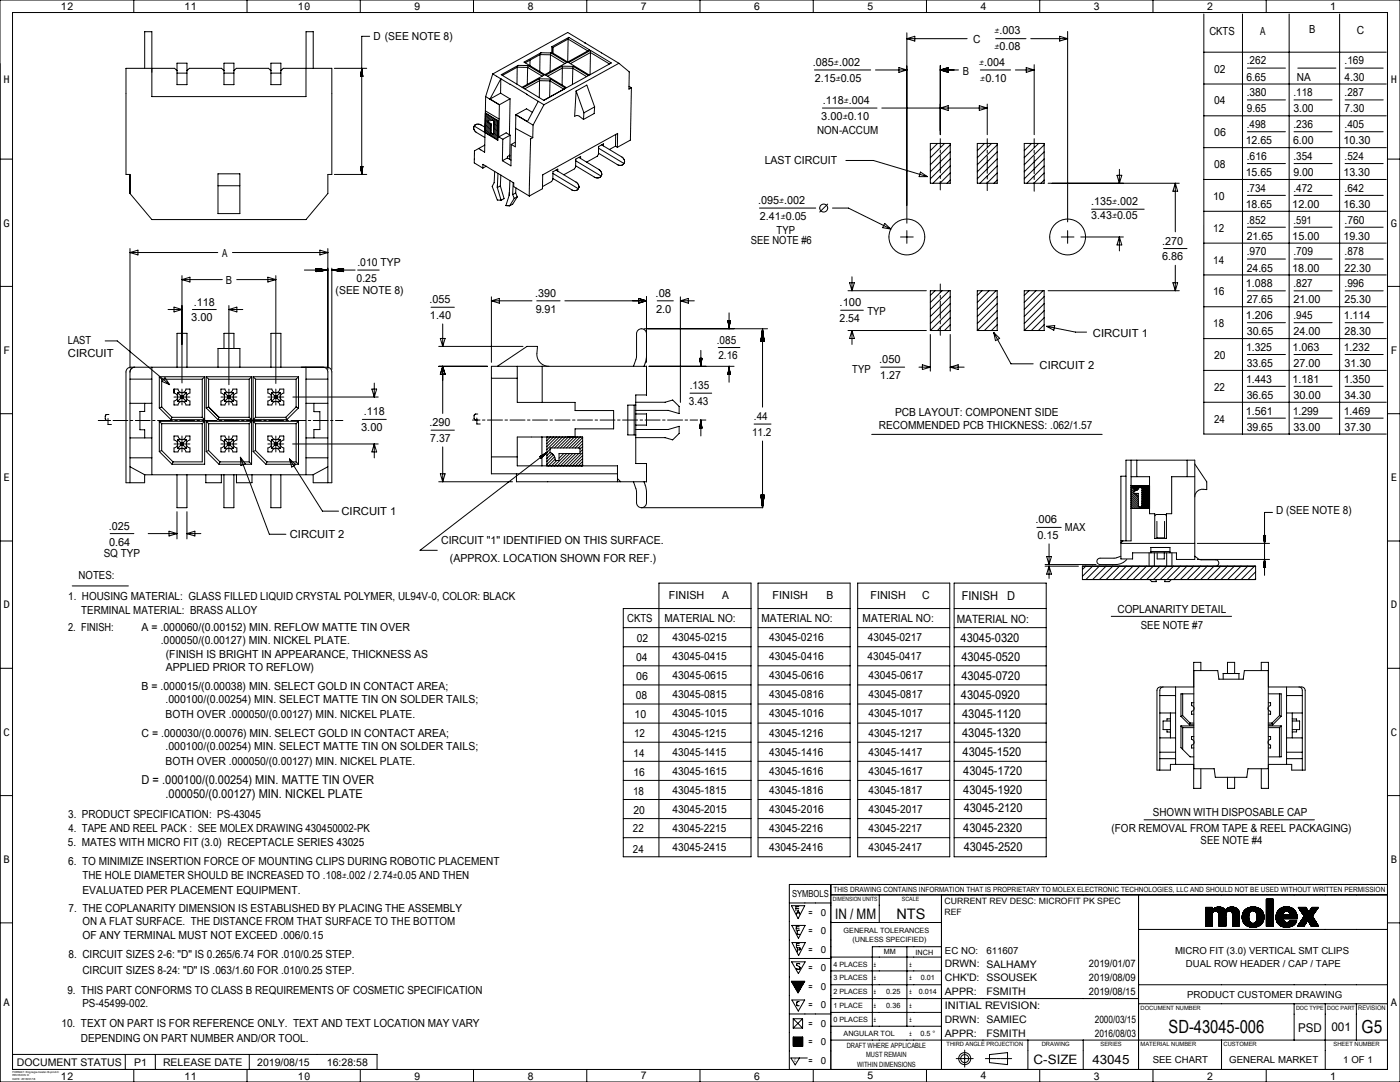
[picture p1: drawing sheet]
<svg xmlns="http://www.w3.org/2000/svg" width="559mm" height="432mm" viewBox="0 0 559 432" stroke-linecap="round" stroke-linejoin="round" font-family="sans-serif">
<defs><g id="words">
<text font-size="7.3" x="466.4" y="412.4">SD-43045-006</text>
<text font-size="7.2" x="543.5" y="412.4">G5</text>
<g font-size="5.8">
<text x="333.3" y="366.8">IN / MM</text>
<text x="357.8" y="366.8">NTS</text>
</g>
<text font-size="5.2" x="412.6" y="424.8">C-SIZE</text>
<text font-size="5.1" x="436" y="424.7">43045</text>
<g font-size="4.9">
<text x="383.9" y="239.6">FINISH</text>
<text x="402" y="239.6">D</text>
<text x="383.4" y="256">43045-0320</text>
<text x="383.7" y="263.7">43045-0520</text>
<text x="383.7" y="271.3">43045-0720</text>
<text x="383.6" y="278.8">43045-0920</text>
<text x="384" y="286.4">43045-1120</text>
<text x="384" y="294.1">43045-1320</text>
<text x="384.2" y="301.6">43045-1520</text>
<text x="384.5" y="309.5">43045-1720</text>
<text x="56.5" y="312.7">D = .000100/(0.00254) MIN. MATTE TIN OVER</text>
<text x="384.5" y="316.7">43045-1920</text>
<text x="66.1" y="318.3">.000050/(0.00127) MIN. NICKEL PLATE</text>
<text x="384.7" y="324.2">43045-2120</text>
<text x="384.5" y="332.1">43045-2320</text>
<text x="384.7" y="339.6">43045-2520</text>
</g>
<g font-size="4.8">
<text x="518.2" y="411.6">PSD</text>
<text x="531.4" y="411.6">001</text>
</g>
<text font-size="4.5" x="381.9" y="248.4">MATERIAL NO:</text>
<g font-size="4.4">
<text x="149" y="16.1">D (SEE NOTE 8)</text>
<text x="388.4" y="17.3">C</text>
<text x="482.7" y="13.9">CKTS</text>
<text x="503" y="13.9">A</text>
<text x="522.6" y="13.1">B</text>
<text x="541.6" y="13.7">C</text>
<text x="324.5" y="26.2">.085</text>
<text x="384.3" y="29.8">B</text>
<text x="484.6" y="29">02</text>
<text x="497.7" y="25.7">.262</text>
<text x="536.7" y="25.7">.169</text>
<text x="325.2" y="32.5">2.15</text>
<text x="497.5" y="32.1">6.65</text>
<text x="517.7" y="32.1">NA</text>
<text x="536.7" y="32.1">4.30</text>
<text x="328.4" y="41.4">.118</text>
<text x="484.6" y="41.7">04</text>
<text x="497.6" y="38.4">.380</text>
<text x="516.3" y="38.4">.118</text>
<text x="536.7" y="38.4">.287</text>
<text x="327.8" y="47.7">3.00</text>
<text x="497.7" y="44.8">9.65</text>
<text x="516.3" y="44.8">3.00</text>
<text x="536.7" y="44.8">7.30</text>
<text x="326.2" y="53.3">NON-ACCUM</text>
<text x="497.7" y="51.1">.498</text>
<text x="516.3" y="51.1">.236</text>
<text x="536.7" y="51.1">.405</text>
<text x="484.6" y="54.4">06</text>
<text x="497.2" y="57.5">12.65</text>
<text x="516.1" y="57.5">6.00</text>
<text x="536.2" y="57.5">10.30</text>
<text x="305.2" y="65.6">LAST CIRCUIT</text>
<text x="497.6" y="63.8">.616</text>
<text x="516.3" y="63.8">.354</text>
<text x="536.7" y="63.8">.524</text>
<text x="484.6" y="67.1">08</text>
<text x="497.2" y="70.2">15.65</text>
<text x="516.3" y="70.2">9.00</text>
<text x="536.2" y="70.2">13.30</text>
<text x="497.7" y="76.5">.734</text>
<text x="516.3" y="76.5">.472</text>
<text x="536.7" y="76.5">.642</text>
<text x="302.6" y="81.3">.095</text>
<text x="435.6" y="81.8">.135</text>
<text x="484.2" y="79.8">10</text>
<text x="497.2" y="82.9">18.65</text>
<text x="515.8" y="82.9">12.00</text>
<text x="536.2" y="82.9">16.30</text>
<text x="303.3" y="87.6">2.41</text>
<text x="435.6" y="87.4">3.43</text>
<text x="497.7" y="89.2">.852</text>
<text x="516.3" y="89.2">.591</text>
<text x="536.7" y="89.2">.760</text>
<text x="310" y="93.3">TYP</text>
<text x="484.2" y="92.5">12</text>
<text x="497.6" y="95.6">21.65</text>
<text x="515.8" y="95.6">15.00</text>
<text x="536.2" y="95.6">19.30</text>
<text x="299.7" y="97.4">SEE NOTE #6</text>
<text x="463.9" y="97.6">.270</text>
<text x="497.6" y="101.9">.970</text>
<text x="516.3" y="101.9">.709</text>
<text x="536.7" y="101.9">.878</text>
<text x="88.7" y="102.4">A</text>
<text x="142.7" y="106.2">.010 TYP</text>
<text x="463.8" y="104">6.86</text>
<text x="484.2" y="105.2">14</text>
<text x="90.1" y="113.2">B</text>
<text x="142.3" y="112.5">0.25</text>
<text x="497.6" y="108.3">24.65</text>
<text x="515.8" y="108.3">18.00</text>
<text x="536.7" y="108.3">22.30</text>
<text x="134" y="117.4">(SEE NOTE 8)</text>
<text x="213.7" y="118.5">.390</text>
<text x="261.7" y="118.5">.08</text>
<text x="484.2" y="117.9">16</text>
<text x="497.3" y="114.6">1.088</text>
<text x="516.3" y="114.6">.827</text>
<text x="536.7" y="114.6">.996</text>
<text x="77.3" y="121.9">.118</text>
<text x="171.5" y="121">.055</text>
<text x="213.8" y="124.8">9.91</text>
<text x="261.9" y="124.8">2.0</text>
<text x="335.1" y="122.2">.100</text>
<text x="346.2" y="125.8">TYP</text>
<text x="497.6" y="121">27.65</text>
<text x="516.2" y="121">21.00</text>
<text x="536.7" y="121">25.30</text>
<text x="76.3" y="128.3">3.00</text>
<text x="171.6" y="127.4">1.40</text>
<text x="335.1" y="128.6">2.54</text>
<text x="484.2" y="130.6">18</text>
<text x="497.3" y="127.3">1.206</text>
<text x="516.3" y="127.3">.945</text>
<text x="536.4" y="127.3">1.114</text>
<text x="27.1" y="137.5">LAST</text>
<text x="286.1" y="137.1">.085</text>
<text x="436.2" y="134.5">CIRCUIT 1</text>
<text x="497.6" y="133.7">30.65</text>
<text x="516.3" y="133.7">24.00</text>
<text x="536.7" y="133.7">28.30</text>
<text x="27.1" y="142.7">CIRCUIT</text>
<text x="286.7" y="143.5">2.16</text>
<text x="484.6" y="143.3">20</text>
<text x="497.3" y="140">1.325</text>
<text x="515.9" y="140">1.063</text>
<text x="536.4" y="140">1.232</text>
<text x="340.2" y="148.7">TYP</text>
<text x="350.9" y="144.9">.050</text>
<text x="415" y="147.1">CIRCUIT 2</text>
<text x="497.6" y="146.4">33.65</text>
<text x="516.3" y="146.4">27.00</text>
<text x="536.7" y="146.4">31.30</text>
<text x="275.3" y="155.3">.135</text>
<text x="351.4" y="151.3">1.27</text>
<text x="484.6" y="156">22</text>
<text x="497.3" y="152.7">1.443</text>
<text x="516" y="152.7">1.181</text>
<text x="536.4" y="152.7">1.350</text>
<text x="275" y="161.7">3.43</text>
<text x="497.6" y="159.1">36.65</text>
<text x="516.2" y="159.1">30.00</text>
<text x="536.7" y="159.1">34.30</text>
<text x="145.2" y="165.8">.118</text>
<text x="300.9" y="167.6">.44</text>
<text x="357.2" y="165.9">PCB LAYOUT: COMPONENT SIDE</text>
<text x="497.3" y="165.4">1.561</text>
<text x="516" y="165.4">1.299</text>
<text x="536.4" y="165.4">1.469</text>
<text x="144.2" y="172.1">3.00</text>
<text x="171.5" y="170.1">.290</text>
<text x="300.2" y="174">11.2</text>
<text x="350.8" y="171">RECOMMENDED PCB THICKNESS: .062/1.57</text>
<text x="484.6" y="168.7">24</text>
<text x="497.6" y="171.8">39.65</text>
<text x="516.3" y="171.8">33.00</text>
<text x="536.7" y="171.8">37.30</text>
<text x="171.8" y="176.4">7.37</text>
<text x="136.3" y="205.5">CIRCUIT 1</text>
<text x="413.3" y="208.6">.006</text>
<text x="509.4" y="205">D (SEE NOTE 8)</text>
<text x="43.5" y="211.4">.025</text>
<text x="115.7" y="214.6">CIRCUIT 2</text>
<text x="414.1" y="215.2">0.15</text>
<text x="425" y="212.1">MAX</text>
<text x="43.5" y="217.7">0.64</text>
<text x="176.1" y="217.2">CIRCUIT &quot;1&quot; IDENTIFIED ON THIS SURFACE.</text>
<text x="41.4" y="222.5">SQ TYP</text>
<text x="179.6" y="224.2">(APPROX. LOCATION SHOWN FOR REF.)</text>
<text x="31.4" y="230.9">NOTES:</text>
<text x="27.2" y="239.6">1. HOUSING MATERIAL: GLASS FILLED LIQUID CRYSTAL POLYMER, UL94V-0, COLOR: BLACK</text>
<text x="267" y="239.2">FINISH</text>
<text x="288.2" y="239.2">A</text>
<text x="308.4" y="239.2">FINISH</text>
<text x="329.9" y="239">B</text>
<text x="347.5" y="239.2">FINISH</text>
<text x="368.1" y="239.2">C</text>
<text x="32.4" y="244.9">TERMINAL MATERIAL: BRASS ALLOY</text>
<text x="446.1" y="244.7">COPLANARITY DETAIL</text>
<text x="27.2" y="251.6">2. FINISH:</text>
<text x="56.5" y="251.8">A = .000060/(0.00152) MIN. REFLOW MATTE TIN OVER</text>
<text x="250.3" y="248.3">CKTS</text>
<text x="265.2" y="248">MATERIAL NO:</text>
<text x="304" y="248">MATERIAL NO:</text>
<text x="344.3" y="248">MATERIAL NO:</text>
<text x="455.3" y="251.2">SEE NOTE #7</text>
<text x="64.1" y="256.9">.000050/(0.00127) MIN. NICKEL PLATE.</text>
<text x="254.2" y="256">02</text>
<text x="268.5" y="255.8">43045-0215</text>
<text x="307" y="255.8">43045-0216</text>
<text x="346.4" y="255.8">43045-0217</text>
<text x="66.2" y="262.5">(FINISH IS BRIGHT IN APPEARANCE, THICKNESS AS</text>
<text x="254" y="263.8">04</text>
<text x="268.5" y="263.4">43045-0415</text>
<text x="307" y="263.4">43045-0416</text>
<text x="346.3" y="263.4">43045-0417</text>
<text x="66.2" y="267.9">APPLIED PRIOR TO REFLOW)</text>
<text x="56.5" y="275.5">B = .000015/(0.00038) MIN. SELECT GOLD IN CONTACT AREA;</text>
<text x="253.9" y="271.2">06</text>
<text x="268.5" y="271.1">43045-0615</text>
<text x="307" y="271.1">43045-0616</text>
<text x="346.6" y="271.1">43045-0617</text>
<text x="66.1" y="280.7">.000100/(0.00254) MIN. SELECT MATTE TIN ON SOLDER TAILS;</text>
<text x="253.7" y="279">08</text>
<text x="268.5" y="278.7">43045-0815</text>
<text x="307" y="278.7">43045-0816</text>
<text x="346.6" y="278.7">43045-0817</text>
<text x="66.1" y="286.5">BOTH OVER .000050/(0.00127) MIN. NICKEL PLATE.</text>
<text x="253.3" y="286.6">10</text>
<text x="268.5" y="286.3">43045-1015</text>
<text x="307" y="286.3">43045-1016</text>
<text x="346.6" y="286.3">43045-1017</text>
<text x="253.1" y="293.9">12</text>
<text x="268.5" y="293.9">43045-1215</text>
<text x="307" y="293.9">43045-1216</text>
<text x="346.6" y="293.9">43045-1217</text>
<text x="56.5" y="294.2">C = .000030/(0.00076) MIN. SELECT GOLD IN CONTACT AREA;</text>
<text x="66.1" y="299.4">.000100/(0.00254) MIN. SELECT MATTE TIN ON SOLDER TAILS;</text>
<text x="66.1" y="305.2">BOTH OVER .000050/(0.00127) MIN. NICKEL PLATE.</text>
<text x="252.9" y="301.9">14</text>
<text x="268.5" y="301.5">43045-1415</text>
<text x="307" y="301.5">43045-1416</text>
<text x="346.6" y="301.5">43045-1417</text>
<text x="252.9" y="309.7">16</text>
<text x="268.5" y="309.2">43045-1615</text>
<text x="307" y="309.2">43045-1616</text>
<text x="346.6" y="309.2">43045-1617</text>
<text x="252.7" y="317.1">18</text>
<text x="268.5" y="316.8">43045-1815</text>
<text x="307" y="316.8">43045-1816</text>
<text x="346.6" y="316.8">43045-1817</text>
<text x="27.2" y="326.3">3. PRODUCT SPECIFICATION: PS-43045</text>
<text x="252.8" y="324.6">20</text>
<text x="268.5" y="324.4">43045-2015</text>
<text x="307" y="324.4">43045-2016</text>
<text x="346.6" y="324.4">43045-2017</text>
<text x="460.2" y="325.7">SHOWN WITH DISPOSABLE CAP</text>
<text x="27.3" y="332">4. TAPE AND REEL PACK : SEE MOLEX DRAWING 430450002-PK</text>
<text x="252.6" y="332.2">22</text>
<text x="268.5" y="332">43045-2215</text>
<text x="307" y="332">43045-2216</text>
<text x="346.6" y="332">43045-2217</text>
<text x="443.7" y="332.1">(FOR REMOVAL FROM TAPE &amp; REEL PACKAGING)</text>
<text x="27.1" y="337.5">5. MATES WITH MICRO FIT (3.0) RECEPTACLE SERIES 43025</text>
<text x="252.6" y="340.2">24</text>
<text x="268.5" y="339.6">43045-2415</text>
<text x="307" y="339.6">43045-2416</text>
<text x="346.6" y="339.6">43045-2417</text>
<text x="479.2" y="336.9">SEE NOTE #4</text>
<text x="27.2" y="345.2">6. TO MINIMIZE INSERTION FORCE OF MOUNTING CLIPS DURING ROBOTIC PLACEMENT</text>
<text x="32.9" y="350.9">THE HOLE DIAMETER SHOULD BE INCREASED TO .108</text>
<text x="32.9" y="356.7">EVALUATED PER PLACEMENT EQUIPMENT.</text>
<text x="27.3" y="363.9">7. THE COPLANARITY DIMENSION IS ESTABLISHED BY PLACING THE ASSEMBLY</text>
<text x="32.9" y="369.3">ON A FLAT SURFACE. THE DISTANCE FROM THAT SURFACE TO THE BOTTOM</text>
<text x="32.9" y="374.6">OF ANY TERMINAL MUST NOT EXCEED .006/0.15</text>
<text x="27.3" y="382.2">8. CIRCUIT SIZES 2-6: &quot;D&quot; IS 0.265/6.74 FOR .010/0.25 STEP.</text>
<text x="32.9" y="388.5">CIRCUIT SIZES 8-24: &quot;D&quot; IS .063/1.60 FOR .010/0.25 STEP.</text>
<text x="26.9" y="396.7">9. THIS PART CONFORMS TO CLASS B REQUIREMENTS OF COSMETIC SPECIFICATION</text>
<text x="32.9" y="401.8">PS-45499-002.</text>
<text x="24.5" y="409.7">10. TEXT ON PART IS FOR REFERENCE ONLY. TEXT AND TEXT LOCATION MAY VARY</text>
<text x="32.3" y="416">DEPENDING ON PART NUMBER AND/OR TOOL.</text>
</g>
<g font-size="4.2">
<text x="24.3" y="4">12</text>
<text x="73.6" y="4">11</text>
<text x="118.8" y="4">10</text>
<text x="165.3" y="4">9</text>
<text x="210.5" y="4">8</text>
<text x="255.7" y="4">7</text>
<text x="300.9" y="4">6</text>
<text x="346.1" y="4">5</text>
<text x="391.3" y="4">4</text>
<text x="436.5" y="4">3</text>
<text x="481.7" y="4">2</text>
<text x="531" y="4">1</text>
<text x="1.4" y="33.2">H</text>
<text x="555.2" y="33.2">H</text>
<text x="1.4" y="90.4">G</text>
<text x="555.2" y="90.4">G</text>
<text x="1.4" y="141.2">F</text>
<text x="555.2" y="141.2">F</text>
<text x="1.4" y="192">E</text>
<text x="555.2" y="192">E</text>
<text x="1.4" y="242.8">D</text>
<text x="555.2" y="242.8">D</text>
<text x="1.4" y="293.6">C</text>
<text x="555.2" y="293.6">C</text>
<text x="1.4" y="344.4">B</text>
<text x="555.2" y="344.4">B</text>
<text x="1.4" y="401.6">A</text>
<text x="555.2" y="401.6">A</text>
<text x="6.7" y="425.3">DOCUMENT STATUS</text>
<text x="53.6" y="425.3">P1</text>
<text x="65.1" y="425.3">RELEASE DATE</text>
<text x="102.7" y="425.3">2019/08/15</text>
<text x="130.5" y="425.3">16:28:58</text>
<text x="24.3" y="430.8">12</text>
<text x="73.6" y="430.8">11</text>
<text x="118.8" y="430.8">10</text>
<text x="165.3" y="430.8">9</text>
<text x="210.5" y="430.8">8</text>
<text x="255.7" y="430.8">7</text>
<text x="300.9" y="430.8">6</text>
<text x="346.1" y="430.8">5</text>
<text x="391.3" y="430.8">4</text>
<text x="436.5" y="430.8">3</text>
<text x="481.7" y="430.8">2</text>
<text x="531" y="430.8">1</text>
</g>
<g font-size="4.1">
<text x="377.1" y="386.1">DRWN: SALHAMY</text>
<text x="434.7" y="386.1">2019/01/07</text>
<text x="377.1" y="391.6">CHK'D: SSOUSEK</text>
<text x="434.7" y="391.6">2019/08/09</text>
<text x="377.2" y="397.1">APPR:</text>
<text x="393.7" y="397.2">FSMITH</text>
<text x="434.7" y="397.1">2019/08/15</text>
<text x="377.2" y="402.7">INITIAL REVISION:</text>
<text x="377.1" y="408.2">DRWN: SAMIEC</text>
<text x="377.2" y="413.7">APPR:</text>
<text x="393.7" y="413.7">FSMITH</text>
<text x="437" y="408.2">2000/03/15</text>
<text x="437" y="413.7">2016/08/03</text>
</g>
<g font-size="4">
<text x="397" y="13.7">±.003</text>
<text x="397" y="20">±0.08</text>
<text x="332.9" y="26.2">±.002</text>
<text x="390.8" y="26.2">±.004</text>
<text x="333.6" y="32.5">±0.05</text>
<text x="391.3" y="32.5">±0.10</text>
<text x="336.8" y="41.4">±.004</text>
<text x="336.3" y="47.7">±0.10</text>
<text x="310.9" y="81.3">±.002</text>
<text x="443.9" y="81.8">±.002</text>
<text x="311.6" y="87.6">±0.05</text>
<text x="443.9" y="87.4">±0.05</text>
<text x="136.5" y="350.9">±.002 / 2.74±0.05 AND THEN</text>
</g>
<g font-size="3.9">
<text x="316.2" y="358.1">SYMBOLS</text>
<text x="322.7" y="365.4">=</text>
<text x="327.6" y="365.4">0</text>
<text x="322.7" y="372.8">=</text>
<text x="327.6" y="372.8">0</text>
<text x="322.7" y="380.2">=</text>
<text x="327.6" y="380.2">0</text>
<text x="377.2" y="380.6">EC NO:</text>
<text x="393.7" y="380.6">611607</text>
<text x="469" y="380.9">MICRO FIT (3.0) VERTICAL SMT CLIPS</text>
<text x="322.7" y="387.6">=</text>
<text x="327.6" y="387.6">0</text>
<text x="473.4" y="385.8">DUAL ROW HEADER / CAP / TAPE</text>
<text x="322.7" y="395">=</text>
<text x="327.6" y="395">0</text>
<text x="473.9" y="398.2">PRODUCT CUSTOMER DRAWING</text>
<text x="322.7" y="402.3">=</text>
<text x="327.6" y="402.3">0</text>
<text x="322.7" y="409.7">=</text>
<text x="327.6" y="409.7">0</text>
<text x="322.7" y="417.1">=</text>
<text x="327.6" y="417.1">0</text>
<text x="322.7" y="424.5">=</text>
<text x="327.6" y="424.5">0</text>
<text x="460.1" y="424.4">SEE CHART</text>
<text x="490.6" y="424.4">GENERAL MARKET</text>
<text x="536.2" y="424.4">1 OF 1</text>
</g>
<g font-size="3.5">
<text x="377" y="360.9">CURRENT REV DESC: MICROFIT PK SPEC</text>
<text x="377" y="365.3">REF</text>
</g>
<g font-size="2.9">
<text x="332.7" y="356.1">THIS DRAWING CONTAINS INFORMATION THAT IS PROPRIETARY TO MOLEX ELECTRONIC TECHNOLOGIES, LLC AND SHOULD NOT BE USED WITHOUT WRITTEN PERMISSION</text>
<text x="336.7" y="372.2">GENERAL TOLERANCES</text>
<text x="340.2" y="375.9">(UNLESS SPECIFIED)</text>
<text x="352.8" y="380.9">MM</text>
<text x="365.5" y="380.9">INCH</text>
<text x="332.6" y="385.8">4 PLACES</text>
<text x="348.7" y="385.7">±</text>
<text x="363" y="385.7">±</text>
<text x="332.6" y="391.3">3 PLACES</text>
<text x="348.7" y="391.3">±</text>
<text x="363" y="391.3">±</text>
<text x="367.6" y="391.3">0.01</text>
<text x="332.6" y="396.8">2 PLACES</text>
<text x="348.7" y="396.8">±</text>
<text x="353.8" y="396.8">0.25</text>
<text x="363" y="396.8">±</text>
<text x="366.8" y="396.8">0.014</text>
<text x="332.6" y="402.3">1 PLACE</text>
<text x="332.7" y="407.8">0 PLACES</text>
<text x="348.7" y="402.3">±</text>
<text x="348.7" y="407.8">±</text>
<text x="353.8" y="402.3">0.36</text>
<text x="363" y="402.3">±</text>
<text x="363" y="407.8">±</text>
<text x="336.7" y="413.4">ANGULAR TOL</text>
<text x="363" y="413.3">±</text>
<text x="367.4" y="413.4">0.5 °</text>
<text x="338" y="418.3">DRAFT WHERE APPLICABLE</text>
<text x="342.1" y="425.7">WITHIN DIMENSIONS</text>
<text x="345.7" y="422">MUST REMAIN</text>
</g>
<text font-size="2.5" x="542.1" y="403.1">REVISION</text>
<g font-size="2.3">
<text x="332.4" y="359.6">DIMENSION UNITS</text>
<text x="360" y="359.6">SCALE</text>
<text x="455.3" y="403.1">DOCUMENT NUMBER</text>
<text x="517.3" y="403.1">DOC TYPE</text>
<text x="529.7" y="403.1">DOC PART</text>
<text x="377.8" y="417.6">THIRD ANGLE PROJECTION</text>
<text x="415.8" y="417.6">DRAWING</text>
<text x="439.2" y="417.6">SERIES</text>
<text x="455.3" y="417.6">MATERIAL NUMBER</text>
<text x="488.4" y="417.6">CUSTOMER</text>
<text x="532.3" y="417.6">SHEET NUMBER</text>
</g>
<text font-size="1.9" x="317" y="424">C</text>
<g font-size="1.1">
<text x="4.9" y="428.2">FORMAT: Eng-lega-master-tb-prod-C</text>
<text x="4.9" y="429.6">REVISION: D</text>
<text x="4.9" y="431">DATE: 2018/01/18</text>
</g>
</g></defs>
<g fill="none" stroke="#000" stroke-width=".4">
<path d="M0 0h558.8v431.8h-558.8zM5 5h548.8v421.8h-548.8zM53.4 0v5M98.6 0v5M143.8 0v5M147.6 14.5h-3.2v55.1M189 0v5M220.3 18.6l-.1 2.3 6.4 3.9M220.3 18.6l.4 .4M220.7 19l-.1 2.1M226.8 15.6l-6.1 3.4M226.8 15.6l7.8 4.7"/>
<path d="M226.8 15.6l-.2 9.2M227 14.9l-6.7 3.7M227 14.9l8.3 5-8.7 4.9M227 14.9l-.2 .7M233.5 17.1v.1M234.2 0v5M279.4 0v5M324.6 0v5M362 13.1v76M362 15.4h24M362 15.4l3.1-.9v1.9zM369.8 0v5"/>
<path d="M397.4 15.4h12.1M411.4 15.4h14.7M415 0v5M423 14.5l3.1 .9-3.1 1zM426.1 12.6v75.9M460.2 0v5M480.5 5.6v167.6h72.8M495.9 5.6v167.6M505.4 0v5M514.6 5.6v167.6M534.7 5.6v167.6M57.8 27.3v-14.6h2.8v25.8h61.5l.1-25.8h2.8v14.6"/>
<path d="M70.7 28.2l-1-.9h-19.4v42.3h1.6v7.6l8.7 10.4h61.5l8.8-10.4v-7.6h1.5v-42.3h-19.3l-1 .9M70.7 25.2h3.9v8.6h-3.9zM70.7 29.2h3.9M74.6 28.2l1-.9h12.8l1 .9M89.4 25.2h4v8.6h-4zM89.4 29.2h4M93.4 28.2l.9-.9h12.9l.9 .9M108.1 25.2h4v8.6h-4zM108.1 29.2h4M133.4 27.3h13M144 30.4l.4-3.1 .4 3.1M144 30.4h.8"/>
<path d="M144 30v.4M144.1 29.2v1.2M144.2 28.4v2M144.3 27.7v2.7M144.5 27.8v2.6M144.6 28.6v1.8M144.7 29.4v1M144.7 30v.4M193.8 38.6l-.4 22.1-2.4-1.4M193.8 38.6l5.5 3.3-.2 12.7M196.7 29.5l-2.9 9.1M196.7 29.5l3.2 2"/>
<path d="M199.8 37.2l3.7 2.2M199.8 37.2l-4.2 2.3M199.9 31.5l17.2 10.3M199.9 31.5l-.1 5.7M199.9 31.5l-4.3 8M203.6 39.5l-4.2 2.3-3.8-2.3M203.6 39.4l-.3 14.4M203.7 33.6l-.1 .1M206.4 26.8l-5.9 3.3M206.4 26.8l-.1 6.8M206.4 26.8l4.2 .1M206.8 26.1l-6.7 3.7 8.3 5 8.7-4.8-6.3-3.8"/>
<path d="M206.8 26.1l-.4 .7M206.8 26.1l4 .1M210.6 26.9l5.8 3.5M210.6 26.9l-.1 6.8M210.8 26.2l-.2 .7M211.6 24l-.1 2.2M215.2 31.4l-6.5 3.6 8.3 5 8.8-4.8-6.1-3.7M215.2 31.4l.2 .8M215.2 31.4l4.5 .1M215.4 32.2l-6 3.3M215.4 32.2l-.1 6.8M215.4 32.2l4.1 .1"/>
<path d="M215.5 21.8l-.1 6.8M215.5 21.8l4.2 .1M215.5 21.8l-5.9 3.3M215.9 21.1l-6.7 3.7 8.3 5 8.7-4.9-6.3-3.8M215.9 21.1l-.4 .7M215.9 21.1h4M219.5 32.3l-.1 6.4M219.5 32.3l5.6 3.3M219.7 31.5l-.2 .8M219.7 21.9l-.1 6.7M219.7 21.9l5.8 3.5M219.9 21.1l-.2 .8"/>
<path d="M224.3 26.4l-6.5 3.6 8.3 5 8.8-4.8-6.1-3.7M224.3 26.4l4.5 .1M224.3 26.4l.2 .8M224.5 27.2l-6 3.2M224.5 27.2l-.1 6.7M224.5 27.2l4.1 .1M226.9 25l8.8-4.9 8.3 5-8.8 4.9zM228.6 27.3l5.6 3.3M228.6 27.3l-.1 6.4M228.8 26.5l-.2 .8M230 36.3l4.2-2.3 3.1 8.7M230 36.3l3.1 8.7"/>
<path d="M230 36.3l-.6 10.1M235.7 21l-.2 8.8M235.7 21l-8 4.4M235.7 21l7.6 4.5M235.7 20.1v.9M240.1 21.1h.1M247 25.3l4.2 3.4-.1 6.9 .9-.6M247 25.3l-20.4-12.3-29.9 16.5M247 25.3l-29.9 16.5M251.1 34.4l.9 .6M252 35l-.4 20.9-5.2 2.9M325.1 27.9h22.4"/>
<path d="M349.4 27.9h12.6M358.8 27l3.2 .9-3.2 1zM375.3 26.1v27.6M375.3 27.9l3.2-.9v1.9zM375.3 27.9h7.3M391.3 27.9h12.1M405.3 27.9h7.5M409.6 27l3.2 .9-3.2 1zM412.8 25.8v27.9M480.5 33.5h72.8M480.5 20.8h72.8M497.9 39.9h15.2"/>
<path d="M497.9 27.2h15.2M516.5 39.9h15.2M518 27.2h15.2M536.9 39.9h15.2M536.9 27.2h15.2M189.2 50.5l-.1 1 .7 1 3.7 2.4M189.9 49.7l-.8 1.1M191 59.3l-1.6 .9M192.1 50l-1.4-.5-1.2 .6M192.1 49.9l1.5 .9M193.5 57.9l-2.5 1.4M193.7 44.3l5.5 3.2"/>
<path d="M193.8 45.1l5.1 3.1-.2 7.8-9.3-5.6M194.4 45.5l-.7 .1M194.9 48.4l-1.2 .3M194.9 48.2v.5l1.1 .7v3.6l1 .7 .1-5.4M194.9 45.8l-1.2 .3M195 48.8l-1.3 .4M195.5 46.2l-1.8 .5M195.6 49.2l-2 .5M196 52.6l-2 .5M196 52.1l-2.4 .6M196 51.6l-2.4 .6M196 51.1l-2.4 .6"/>
<path d="M196 50.6l-2.4 .6M196 50.1l-2.4 .6M196 49.6l-2.4 .6M196.1 53.1l-1.5 .4M196.1 46.6l-2.4 .6M196.5 47.9l.6 .4M196.7 53.5l-1.6 .3M196.7 46.9l-3 .8M197.3 47.3l-3.6 .9M197.9 47.6l-2.9 .7M198.5 48l-1.4 .3M198.7 55.5l-.6 .1"/>
<path d="M198.7 55l-1.2 .3M198.7 54.5l-1.8 .4M198.8 54l-2.5 .6M198.8 53.4l-3.1 .8M198.8 52.9l-1.8 .5M198.8 52.4l-1.8 .5M198.8 51.9l-1.8 .5M198.8 51.4l-1.8 .5M198.8 50.9l-1.8 .5M198.8 50.4l-1.8 .5M198.8 49.9l-1.8 .4M198.8 49.4l-1.7 .4"/>
<path d="M198.8 48.9l-1.7 .4M198.9 48.4l-1.8 .4M199.1 54.6l1.6 1M200.7 55.6l-.2 8.5M203.6 54l-1.6-1-2.9 1.6M203.6 54l-2.9 1.6M203.6 54l-.2 9.6M204.1 57.6l-.2 8.6-3.4-2.1M205.7 56.7l-1.6 .9M205.8 51.3l6.8 3.7M205.9 45.8l-.2 12.8-1.6-1M205.9 45.8l6.9 4.1"/>
<path d="M205.9 45.7v.1M211.8 55.4l-.6 22.8M212.5 44.8l-2.4-1.4-4.2 2.3M212.6 55l-.9 .5M212.8 49.9l-.2 5.1M214.8 40.4l-4.3 8.1-4.6-2.8M217.1 41.8l-4.3 8.1M229.4 46.4l1.4-.2 2.1 1.5M233.1 45l-.2 2.7M237.3 42.7l-.1 2.6-4.3 2.4M237.3 42.7l-4.2 2.3M238.9 59.1l10.1 6.1"/>
<path d="M240.1 57.8l7.9 4.7M240.8 58.2l.1-.8-2 1.1v3.1l-.5 .8-4.3 2.3M245.7 58.3l-2.5 1.4M245.7 58.3l.7 .5M245.7 53.7v4.6M246.4 58.8l.1-5.6-29.9 16.6-.1 5.5-5.2 2.9M328.3 43.1h21.8M352 43.1h42M371.3 57.2h8v15.9h-8zM374.2 57.2l-2.9 2.9M375.3 55.3v3.4M375.3 59.9v1.1"/>
<path d="M375.3 43.1l3.2-.9v1.9zM377 57.2l-5.7 5.7M379.3 57.8l-8 8M390.1 57.2h7.9v15.9h-7.9zM390.9 42.2l3.1 .9-3.1 1zM393 57.2l-2.9 2.9M394 41.5v12.2M394 55.3v3.5M394 59.9v1.2M395.8 57.2l-5.7 5.7M398 57.8l-7.9 8M408.8 57.2h8v15.9h-8z"/>
<path d="M411.7 57.2l-2.9 2.9M412.8 55.3v3.5M412.8 60v1.2M414.5 57.2l-5.7 5.7M416.8 57.8l-8 8M480.5 58.9h72.8M480.5 46.2h72.8M497.9 52.6h15.2M516.5 52.6h15.2M536.9 52.6h15.2M0 63.5h5M87 69.4h8.7v15.8h-8.7z"/>
<path d="M87 74.1h8.7M133.4 69.6h13M144 66.4h.8M144 66.4l.4 3.2M144 66.4v.5M144.1 66.4v1.3M144.2 66.4v2.1M144.3 66.4v2.8M144.5 66.4v2.6M144.6 66.4v1.9M144.7 66.4v1.1M144.8 66.4l-.1 .5"/>
<path d="M144.8 66.4l-.4 3.2M189.4 60.2h.1M189.4 60.2l-.1 4.8 3.4 2.1M192.7 67.1l.1-1.5 10.7 6.5M194 66.4l-1.3 .7M197.5 68.4l-.3 4.5-.7 1.5 2 5.4 1.5 .1M198.5 74.8l1.5 5.1M198.8 69.2l-.3 5.6M199.7 74.2l-1.2 .6M199.7 74.2l1.5 5.1-1.2 .6M199.9 69.9l-.2 4.3M202.5 63l-2 1.1"/>
<path d="M202.5 63l1.5 .9M203.5 62l-1 .5v.5M203.5 72.1l1.6 .9-.1 1.5 6.3 3.7M203.5 72.1l-.2 5.8-1.4 4.1 1.5 .1M204.6 77.6l.7 1.6M204.8 72.9l-.2 4.7M205.3 79.2l-1.9 2.9M205.8 77l.7 1.6M205.8 77l-1.2 .6M205.9 75l-.1 2M206.5 78.6l-1.9 2.9-1.2 .6M206.5 78.6l-1.2 .6"/>
<path d="M220.7 71.2l7.5 4.6M220.7 69.2l10.1 6.1M221.9 67.9l8.2 4.9M222.6 68.3v-.8l-1.9 1-.1 3.2-.4 .7-3.7 2.1M228.1 75.7l1.4 .4 1-.4M229.8 66.2l7.5 4.5M229.8 66.6l-.5 .8-4.3 2.3M229.8 64.2l10.1 6.1M229.8 72.6l1.1 1.1 .1 1.3M230.6 75.6l-.1 .1M230.6 75.5l-.1 .2M230.8 75.4l-.2 .2"/>
<path d="M231 62.8l8.2 5M231.1 74.5l-.3 .9M231.7 63.2v-.8l-1.9 1.1v3.1M237.2 70.6l1.4 .4 1-.3M238.9 61.1l7.5 4.6M238.9 67.6l1.1 1.1 .1 1.3M239.8 70.5l-.2 .2M240.2 69.4l-.6 1.3M248 62.5l1.1 1.1 .1 1.3M248.8 65.5l-.1 .2M248.9 65.5l-1.2 .5-1.4-.4M249.3 64.4l-.5 1.1"/>
<path d="M337.6 64h11l21.6 6.5M367.4 68.7l2.8 1.8h-3.3zM375.3 62.2v6.8M375.3 70.1v1.2M375.3 72.4v3.4M379.3 71.9l-1.3 1.2M379.3 69l-4.1 4.1M379.3 66.2l-6.9 6.9M379.3 63.4l-8 8M379.3 60.6l-8 8M394 62.2v7M394 70.3v1.2"/>
<path d="M394 72.6v3.5M398 71.9l-1.3 1.2M398 69l-4.1 4.1M398 66.2l-6.9 6.9M398 63.4l-7.9 8M398 60.6l-7.9 8M412.8 62.3v7M412.8 70.5v1.2M412.8 72.8v3.5M416.8 71.9l-1.3 1.2M416.8 69l-4.1 4.1M416.8 66.2l-6.9 6.9"/>
<path d="M416.8 63.4l-8 8M416.8 60.6l-8 8M418.3 73.1h52.4M445.8 70h2l-1 3.1zM446.8 67.6v5.5M469.1 73.1v19.4M469.1 73.1l1 3.2h-1.9zM480.5 71.6h72.8M497.9 78h15.2M497.9 65.3h15.2M516.5 78h15.2M516.5 65.3h15.2"/>
<path d="M536.9 78h15.2M536.9 65.3h15.2M553.8 63.5h5M51.9 99.2v47.7M127.7 99.8l3.2 1-3.2 .9zM130.9 99.2v48.2M303.1 83h22.5M330.4 81.4l-3.2 3.2M332.3 83h6.3l17 8.4M353.1 89.1l2.5 2.3-3.3-.5zM359.4 94.6h5.1M362 92v5.1"/>
<path d="M423.6 94.6h5.1M426.1 92v5.1M431.4 94.6h17M435.7 83.5h21M446.8 94.6v5.5M446.8 94.6l1 3.2h-2zM464.4 99.2h9.4M480.5 97h72.8M480.5 84.3h72.8M497.9 90.7h15.2M516.5 90.7h15.2M536.9 90.7h15.2"/>
<path d="M0 114.3h5M51.9 100.8h35M51.9 100.8l3.2-1v1.9zM72.6 111.6l3.2-1v1.9zM72.6 110v42.8M72.6 111.6h16.1M92.8 100.8h38.1M94.5 111.6h15.6M106.9 110.6l3.2 1-3.2 .9zM110.1 110v43M121.5 107.8h9.4M126.2 107.2l4.7 .6"/>
<path d="M126.2 107.2v1.2M126.2 107.2h.4M126.2 107.2l1.2 .1M126.2 107.3l1.8 .1M126.2 107.4l2.5 .1M126.2 107.5l3.3 .1M126.2 107.6l4.1 .1M126.6 108.3l-.4 .1M127.4 108.2l-1.2 .1M128.2 108.1l-2 .1M128.9 108l-2.7 .1M129.7 107.9l-3.5 .1"/>
<path d="M130.5 107.8l-4.3 .1M130.9 107.8l-4.7 .6M132.4 107v40.4M132.4 107.8h9.4M132.4 107.8l4.7 .6M132.8 107.8h4.3M133 107.7h4.1M133.6 107.9h3.5M133.8 107.6h3.3M134.4 108h2.7M134.6 107.5h2.5M135.1 108.1h2"/>
<path d="M135.3 107.4h1.8M135.9 107.3h1.2M135.9 108.2h1.2M136.7 107.2h.4M136.7 108.3h.4M137.1 107.2v1.2M137.1 107.2l-4.7 .6M142.8 107.8h8.5M196.1 118.5v26.1M254.9 119.1l3.1 1-3.1 .9zM258 118.5v26.1M271.6 118.5v42.1"/>
<path d="M338.5 116h31.2M339.1 112.8h1.9l-.9 3.2zM340.1 110.5v5.5M371.3 116h8v15.9h-8zM373.2 116l-1.9 1.9M375.3 113.3v3.5M375.3 117.9v1.1M376 116l-4.7 4.7M378.8 116l-7.5 7.5M379.3 118.4l-8 7.9M390.1 116h7.9v15.9h-7.9zM391.9 116l-1.8 1.9"/>
<path d="M394.8 116l-4.7 4.7M397.6 116l-7.5 7.5M398 118.4l-7.9 7.9M408.8 116h8v15.9h-8zM410.7 116l-1.9 1.9M413.5 116l-4.7 4.7M416.3 116l-7.5 7.5M416.8 118.4l-8 7.9M418.3 116h52.4M468.2 112.8h1.9l-1 3.2zM469.1 105.9v10.1M480.5 109.7h72.8"/>
<path d="M497.9 116.1h15.2M497.9 103.4h15.2M516.5 116.1h15.2M516.5 103.4h15.2M536.9 116.1h15.2M536.9 103.4h15.2M553.8 114.3h5M42 136.1h4.8l20.9 17.4M67.1 123.5h5.5M69.5 122.6l3.1 .9-3.1 1zM76.8 123.5h9.5M89.4 139.1v-6.1h4v6.1"/>
<path d="M91.4 123.5l3.1-.9v1.9zM91.4 121.9v31.6M91.4 123.5h5.5M172.1 122.6h9.3M175.1 138.2h33.7M175.8 135.1h1.9l-1 3.1zM176.7 129.3v8.9M196.1 120.1h16.2M196.1 120.1l3.2-1v1.9zM214.2 120.1h9.3M225.5 120.1h32.5M257.1 131.2h49.3"/>
<path d="M258 133.2a1.99 1.99 0 0 0-1.9-2 1.99 1.99 0 0 0-2 2v9.1l-1.2 3.9M262.3 120.1h6.5M271.6 120.1h5.5M271.6 120.1l3.1-1v1.9zM279.7 139.8v6.4M286.7 138.7h8.6M290.6 128h.8M290.6 128l.4 3.2M290.6 128v.3M290.6 128l.1 1.1M290.7 128l.1 1.8M290.8 128l.1 2.4"/>
<path d="M291 124.8v6.4M291.1 128l-.1 3M291.2 128l-.1 2.2M291.3 128l-.1 1.5M291.4 128l-.1 .7M291.4 128l-.4 3.2M303.7 136.2h1.3M303.8 135.5v.7M303.9 134.8v1.4M304 134v2.2M304.1 133.2v3M304.2 132.5v3.7"/>
<path d="M304.3 131.7v4.5M304.4 131.2v31.3M304.4 131.2l-.7 5M304.4 131.2l.6 5M304.4 131.7v4.5M304.5 132.3v3.9M304.6 133v3.2M304.7 133.8v2.4M304.8 134.6v1.6M304.9 135.3v.9M305 136.1v.1M335.5 123.8h9.1"/>
<path d="M338.5 131.9h31.2M340.1 131.9l.9 3.2h-1.9zM340.1 131.9v5.6M371.3 133.5v14.6M375.3 120.2v6.8M375.3 128.1v1.2M375.3 130.4v3.4M379.3 133.5v14.6M379.3 121.2l-8 7.9M379.3 124l-8 7.9M379.3 126.8l-5.1 5.1M379.3 129.6l-2.3 2.3"/>
<path d="M396.6 132.7l2.4 2.3-1.7 1zM396.6 132.7l6.9 12.5h8.9M398 121.2l-7.9 7.9M398 124l-7.9 7.9M398 126.8l-5.1 5.1M398 129.6l-2.3 2.3M416.8 121.2l-8 7.9M416.8 124l-8 7.9M416.8 126.8l-5.1 5.1M416.8 129.6l-2.3 2.3M417.7 130.2l3.3-.3-.4 1.9zM417.7 130.2l11.6 2.3h4.4"/>
<path d="M480.5 135.1h72.8M480.5 122.4h72.8M497.9 128.8h15.2M516.5 128.8h15.2M536.9 128.8h15.2M51.9 151.3h8.7M53.8 146.5l-1.4 .6-.5 1.3v44.3M60.6 146.5v42.9M63.6 150.4l.9 .9M63.6 150.4h18.1M63.6 150.4v12.4M64.5 151.3h16.2"/>
<path d="M64.5 151.3v11.1M65.9 150.7l1.8 2.8-3.1-1.3zM69.5 155.3h1.6a1.59 1.59 0 0 0 1.5 1.4 1.59 1.59 0 0 0 1.6-1.4h1.6v1.6a1.59 1.59 0 0 0-1.4 1.5 1.59 1.59 0 0 0 1.4 1.6v1.6h-1.6a1.59 1.59 0 0 0-1.6-1.4 1.59 1.59 0 0 0-1.5 1.4h-1.6v-1.6a1.59 1.59 0 0 0 1.4-1.6 1.59 1.59 0 0 0-1.4-1.5zM69.5 158.4h1M70.7 146.5v-13.5h3.9v13.5M70.9 158.4h.3M70.9 156.7h3.5M70.9 156.7v3.5M70.9 156.7l1.3 1.3M71.6 158.4h2.1M72.2 158h.9M72.2 158.9h.9"/>
<path d="M72.2 158v.9M72.2 158.9l-1.3 1.3M72.6 155.3v1M72.6 156.7v.3M72.6 157.4v2.1M72.6 159.9v.3M73.1 158v.9M73.1 158.9l1.3 1.3M74 158.4h.4M74.4 156.7v3.5M74.4 156.7l-1.3 1.3M74.7 158.4h1.1"/>
<path d="M80.7 151.3v15.2M81.7 150.4l-1 .9M81.7 150.4v17.1M82.3 150.4l1 .9M82.3 150.4v12.4M82.3 150.4h18.1M83.3 151.3h16.2M83.3 151.3v11.1M87 146.5v-7.4h8.8v7.4M88.2 155.3h1.6a1.59 1.59 0 0 0 1.6 1.4 1.59 1.59 0 0 0 1.5-1.4h1.6v1.6a1.59 1.59 0 0 0-1.4 1.5 1.59 1.59 0 0 0 1.4 1.6v1.6h-1.6a1.59 1.59 0 0 0-1.5-1.4 1.59 1.59 0 0 0-1.6 1.4h-1.6v-1.6a1.59 1.59 0 0 0 1.4-1.6 1.59 1.59 0 0 0-1.4-1.5zM88.2 158.4h1M89.6 158.4h.4"/>
<path d="M89.6 156.7h3.5M89.6 156.7l1.3 1.3M89.6 156.7v3.5M90.3 158.4h2.1M90.9 158h.9M90.9 158.9h.9M90.9 158.9l-1.3 1.3M90.9 158v.9M91.4 155.3v1M91.4 156.7v.3M91.4 157.4v2.1M91.4 159.9v.3"/>
<path d="M91.8 158.9l1.3 1.3M91.8 158v.9M92.8 158.4h.3M93.1 156.7l-1.3 1.3M93.1 156.7v3.5M93.5 158.4h1M99.5 151.3v15.2M100.4 150.4l-.9 .9M100.4 150.4v17.1M101 150.4l1 .9M101 150.4v17.1M101 150.4h18.1"/>
<path d="M102 151.3h16.2M102 151.3v15.2M106.9 155.3h1.6a1.59 1.59 0 0 0 1.6 1.4 1.59 1.59 0 0 0 1.6-1.4h1.6v1.6a1.59 1.59 0 0 0-1.5 1.5 1.59 1.59 0 0 0 1.5 1.6v1.6h-1.6a1.59 1.59 0 0 0-1.6-1.4 1.59 1.59 0 0 0-1.6 1.4h-1.6v-1.6a1.59 1.59 0 0 0 1.5-1.6 1.59 1.59 0 0 0-1.5-1.5zM106.9 158.4h1.1M108.1 146.5v-13.5h4v13.5M108.3 158.4h.4M108.4 156.7h3.4M108.4 156.7v3.5M108.4 156.7l1.2 1.3M109 158.4h2.2M109.6 158h1M109.6 158.9h1"/>
<path d="M109.6 158v.9M109.6 158.9l-1.2 1.3M110.1 155.3v1M110.1 156.7v.3M110.1 157.4v2.1M110.1 159.9v.3M110.6 158v.9M110.6 158.9l1.2 1.3M111.5 158.4h.4M111.8 156.7v3.5M111.8 156.7l-1.2 1.3M112.2 158.4h1.1"/>
<path d="M116.9 158.4h34.1M118.2 151.3v11.1M119.1 150.4l-.9 .9M119.1 150.4v12.4M122.1 146.5v42.9M122.1 151.3h8.8M129 146.5l1.3 .6 .6 1.3v44.3M148.4 155.3h1.9l-.9 3.1zM149.4 152.9v5.5M175.1 146.2h19.5M176.7 146.2l1 3.2h-1.9zM176.7 146.2v18.8"/>
<path d="M196.1 150.9h10.4M198.5 146.2l11.8-8h4.2a6.4 6.4 0 0 0 1.2 6.6l1.3 .9 2 .5M206.5 146.2v14.4h23v3.2h15.4v7.3h-15.4v3.3M216.4 146.2v14.4M258 141.9l-.2 2-.7 2.3M259 146.2h34M275.4 156.9h8.7M279.3 143h.9l-.5 3.2M279.3 143l.4 3.2M279.3 143v.1M279.4 143v.9M279.5 143v1.6"/>
<path d="M279.6 143v2.4M279.8 143v3M279.9 143v2.2M280 143v1.4M280.1 143v.7M290.6 149.4h.8M290.6 149.1v.3M290.7 148.3v1.1M290.8 147.5v1.9M290.9 147v2.4M291 146.2v6.3M291 146.2l-.4 3.2"/>
<path d="M291 146.2l.4 3.2M291 146.4v3M291.1 147.1v2.3M291.2 147.9v1.5M291.3 148.7v.7M351.5 146.5h9.6M366.8 146.5h4.5M368.2 145.6l3.1 .9-3.1 1zM379.3 146.5h5.5M379.3 146.5l3.2-.9v1.9zM480.5 147.8h72.8M497.9 154.2h15.2"/>
<path d="M497.9 141.5h15.2M516.5 154.2h15.2M516.5 141.5h15.2M536.9 154.2h15.2M536.9 141.5h15.2M0 165.1h5M39.2 167.8h3M43.1 167v2.4h1.4M43.5 165.4l-1.4 .3v1.6l.6 .5h1.4M45.1 167.8h5.9M51.9 161h8.7M51.9 174.8h8.7"/>
<path d="M52 167.8h1M54 167.8h5.9M57.8 161v3.2h-1.9v7.3h1.9v3.3M60.9 167.8h1M62.9 167.8h5.9M63.6 168.1h18.1M63.6 162.8l4.7 4.7M63.6 168.1l.9 1M63.6 168.1v12.1M64.5 179.8l4.6 4.5M64.5 179.8l-.9 .4M64.5 169.1h16.2"/>
<path d="M64.5 162.4l4.2 4.1M64.5 169.1v10.7M64.5 162.4l-.9 .4M68.3 167.5h13.4M68.7 166.5h12M68.7 166.5l-.4 1M69.5 174h1.6a1.59 1.59 0 0 0 1.5 1.4 1.59 1.59 0 0 0 1.6-1.4h1.6v1.6a1.59 1.59 0 0 0-1.4 1.6 1.59 1.59 0 0 0 1.4 1.6v1.6h-1.6a1.59 1.59 0 0 0-1.6-1.5 1.59 1.59 0 0 0-1.5 1.5h-1.6v-1.6a1.59 1.59 0 0 0 1.4-1.6 1.59 1.59 0 0 0-1.4-1.6zM69.5 177.2h1M69.8 167.8h1M70.9 177.2h.3M70.9 160.2h3.5M70.9 175.4l1.3 1.3"/>
<path d="M70.9 175.4v3.5M70.9 175.4h3.5M70.9 178.9h3.5M71.6 177.2h2.1M71.8 167.8h5.9M72.2 177.7l-1.3 1.2M72.2 176.7v1M72.2 176.7h.9M72.2 177.7h.9M72.6 160.6v1M72.6 174v1.1M72.6 175.4v.4"/>
<path d="M72.6 176.1v2.1M72.6 178.6v.3M72.6 179.3v1.1M73.1 177.7l1.3 1.2M73.1 176.7v1M74 177.2h.4M74.4 175.4l-1.3 1.3M74.4 175.4v3.5M74.7 177.2h1.1M78.7 167.8h.9M80.6 167.8h6M80.7 169.1v15.2h-11.6"/>
<path d="M80.7 166.5l1 1M81.7 168.1l-1 1M81.7 168.1v17.2h-13M82.3 168.1h18.1M82.3 168.1l1 1M82.3 162.8l4.7 4.7M82.3 168.1v12.1M83.3 179.8l4.5 4.5M83.3 179.8l-1 .4M83.3 169.1h16.2M83.3 169.1v10.7M83.3 162.4l4.1 4.1"/>
<path d="M83.3 162.4l-1 .4M87 167.5h13.4M87.4 166.5h12.1M87.4 166.5l-.4 1M87.5 167.8h1M88.2 174h1.6a1.59 1.59 0 0 0 1.6 1.4 1.59 1.59 0 0 0 1.5-1.4h1.6v1.6a1.59 1.59 0 0 0-1.4 1.6 1.59 1.59 0 0 0 1.4 1.6v1.6h-1.6a1.59 1.59 0 0 0-1.5-1.5 1.59 1.59 0 0 0-1.6 1.5h-1.6v-1.6a1.59 1.59 0 0 0 1.4-1.6 1.59 1.59 0 0 0-1.4-1.6zM88.2 177.2h1M89.5 167.8h5.9M89.6 177.2h.4M89.6 160.2h3.5M89.6 175.4l1.3 1.3M89.6 175.4h3.5"/>
<path d="M89.6 178.9h3.5M89.6 175.4v3.5M90.3 177.2h2.1M90.9 177.7l-1.3 1.2M90.9 176.7h.9M90.9 177.7h.9M90.9 176.7v1M91.4 160.6v1M91.4 174v1.1M91.4 175.4v.4M91.4 176.1v2.1M91.4 178.6v.3"/>
<path d="M91.4 179.3v1.1M91.8 177.7l1.3 1.2M91.8 176.7v1M92.8 177.2h.3M93.1 175.4l-1.3 1.3M93.1 175.4v3.5M93.5 177.2h1M96.4 167.8h1M98.4 167.8h5.9M99.5 169.1v15.2M99.5 166.5l.9 1M100.4 168.1l-.9 1"/>
<path d="M100.4 168.1v17.2M101 168.1h18.1M101 168.1v12.1M101 168.1l1 1M101 167.5h13.5M102 166.5l-1 1M102 179.8l4.5 4.5M102 179.8l-1 .4M102 169.1h16.2M102 166.5h12.1M102 169.1v10.7M105.3 167.8h1"/>
<path d="M106.9 174h1.6a1.59 1.59 0 0 0 1.6 1.4 1.59 1.59 0 0 0 1.6-1.4h1.6v1.6a1.59 1.59 0 0 0-1.5 1.6 1.59 1.59 0 0 0 1.5 1.6v1.6h-1.6a1.59 1.59 0 0 0-1.6-1.5 1.59 1.59 0 0 0-1.6 1.5h-1.6v-1.6a1.59 1.59 0 0 0 1.5-1.6 1.59 1.59 0 0 0-1.5-1.6zM106.9 177.2h1.1M107.3 167.8h5.9M108.3 177.2h.4M108.4 175.4v3.5M108.4 160.2h3.4M108.4 175.4l1.2 1.3M108.4 175.4h3.4M108.4 178.9h3.4M109 177.2h2.2M109.6 176.7v1M109.6 177.7l-1.2 1.2"/>
<path d="M109.6 176.7h1M109.6 177.7h1M110.1 160.6v1M110.1 174v1.1M110.1 175.4v.4M110.1 176.1v2.1M110.1 178.6v.3M110.1 179.3v1.1M110.6 176.7v1M110.6 177.7l1.2 1.2M111.5 177.2h.4M111.8 175.4v3.5"/>
<path d="M111.8 175.4l-1.2 1.3M112.2 177.2h1.1M114.1 166.5l.4 1M114.2 167.8h1M116.1 167.8h6M116.8 177.2h34.2M118.2 162.4l-4.1 4.1M118.2 169.1v15.2M118.2 162.4l.9 .4M119.1 162.8l-4.6 4.7M119.1 168.1l-.9 1M119.1 168.1v17.2"/>
<path d="M122.1 161h8.8M122.1 174.8h8.8M123 167.8h1M125 167.8h5.9M125.3 161v3.2l2.4 .1v7.1h-2.4M125.3 171.5v3.3M131.9 167.8h1M133.9 167.8h3M144.6 167.4h9.6M149.4 177.2l.9 3.2h-1.9zM149.4 177.2v5.5M172.1 171.7h9.3"/>
<path d="M176.7 178.3v14M188.6 167.6h3M190.3 166.8v2.4h1.4M190.7 165.2l-1 .1-.4 .4v1.5l.6 .4M192.6 167.6h1M194.6 167.6h6M201.6 167.6h1M203.6 167.6h5.9M210.5 167.6h1M212.5 167.6h6M216.3 174.4v11.5M218.3 174.4v11.5"/>
<path d="M218.5 174.4l-.2 .2M219.5 167.6h1M219.6 178.8h11.9v2.2h-8.4v2.8h-1.5l-.6-2.1-1.4-1.1zM219.6 179.3l-1.3 1.3M219.7 174.4l-1.4 1.4M220.9 174.4l-2.6 2.6M221.5 167.6h6M222.1 174.4l-3.8 3.8M223.3 174.4l-5 5M224.5 174.4l-4.4 4.4M225.7 174.4l-4.4 4.4M226.9 174.4l-4.4 4.4"/>
<path d="M228 174.4l-4.3 4.4M228.5 167.6h1M229.2 174.4l-4.3 4.4M230.4 174.4l-4.4 4.4M230.5 167.6h6M231.6 174.4l-4.4 4.4M232.6 178.2l-1.1 1.1M232.6 179.4l-1.1 1.1M232.6 177l-1.8 1.8M232.6 175.8l-3 3M232.6 174.6l-4.1 4.1M237.5 167.6h1"/>
<path d="M239.5 167.6h6M246.5 167.6h1M248.5 167.6h6M250.6 173.6h3.2M253.1 161.7v11.9M253.8 161.7h-3.2v11.9M253.8 165.2h4.2M253.8 171.4h12.9l4.4-1.3v2.9l-2.6 2.5-3-.8h-11.7M253.8 160.5h11.7l3-.9 2.6 2.6v2.8l-4.4-1.2h-12.9M255.5 167.6h1M257.5 167.6h6M258 165.2v4.5h-4.2"/>
<path d="M264.5 167.6h1M266.5 167.6h6M273.5 167.6h1M275.4 167.6h3M279.3 170.7v.1M279.4 169.9v.9M279.4 167.6h2.3M279.5 169.2v1.6M279.6 168.4v2.4M279.7 167.6l-.4 3.2M279.7 167.6l.5 3.2h-.9M279.7 167.6v6.4"/>
<path d="M279.8 167.8v3M279.9 168.6v2.2M280 169.4v1.4M280.1 170.1v.7M301 169.2h6.7M304.4 176l-.1 26.5M347.9 173.4h92M480.5 160.5h72.8M497.9 166.9h15.2M516.5 166.9h15.2M536.9 166.9h15.2M553.8 165.1h5"/>
<path d="M51.9 186.3l6.1 3.2h66.7l6.2-3.2M51.9 182.7h8.7M57.7 189.4v3.3h-7.4v-44.3l.2-.9 1.2-.9 78.8-.1 1 .3 .7 .7 .2 .9v44.3h-7.4v-3.3M63.6 180.2l5.1 5.1M69.1 184.3l-.4 1M70.6 189.5v13.1h4v-13.1M82.2 189.5v3.2h6.2v-3.2M82.3 180.2l5.1 5.1M87.4 185.3h13M87.8 184.3h11.7M87.8 184.3l-.4 1M89.4 189.5v13.1h4v-13.1"/>
<path d="M94.4 189.5v3.2h6.2v-3.2M96 182.5l2 2.6-1.8 .7zM96 182.5l11.5 30.7h6.6M99.5 184.3l.9 1M101 180.2l5.1 5.1M106.1 185.3h13M106.5 184.3h11.7M106.5 184.3l-.4 1M108.1 189.5v13.1h4v-13.1M115.5 183.2l2.5 2.2-1.6 1zM115.5 183.2l13.2 20.8h6.4M118.2 184.3l.9 1"/>
<path d="M122.1 182.7h8.8M175.1 192.3h29.5M175.8 189.1h1.9l-1 3.2zM196.1 182.3h10.4M206.1 189.1v3.2h51.9v-7.3h-4.2v-27.4h4.2v-11.4h-61.9v42.9h50.4M215.5 182.2l.5 .7M215.6 182.2h-.1M216.3 181.8l-.7 .5M216.5 182.4l-.5 .5M216.9 181.4l-1.3 1M217 181.8l-1.1 1M217.6 181.3l-1.7 1.4"/>
<path d="M217.6 181l-1.9 1.5M218.1 180.7l-2.3 1.9M218.3 180.6l-2.8 1.6M218.3 180.6l-2.3 2.3M218.3 180.6l-50.6 39h6.8M219.6 180.5l-1.3 1.3M220.3 181l-2 2M220.9 181.5l-2.6 2.7M221.3 182.3l-3 3.1M221.6 183.2l-2.7 2.7M222.3 183.8l-2.2 2.1M225 181l-1.9 1.9"/>
<path d="M226.2 181l-4.9 4.9M227.4 181l-4.9 4.9M228.6 181l-4.9 4.9M229.8 181l-4.9 4.9M231 181l-4.9 4.9M232.6 185.9v-11.5h-26.1v11.5h40v6.4M232.6 180.6l-5.3 5.3M232.6 181.8l-4.2 4.1M232.6 183l-3 2.9M232.6 184.2l-1.8 1.7M232.6 185.4l-.6 .5M246.5 191l1.2 1.3"/>
<path d="M252.9 192.3l1.1 3.4 .1 5.5 1 1.1 1 .3M257.1 192.3l.9 3.3v5l-.5 1.4-1.4 .6M303.7 197.6l.7 5 .6-5M303.7 197.6h1.3M303.7 197.6l.1 .7M303.8 197.6l.1 1.5M303.9 197.6l.1 2.2M304 197.6l.1 3M304.1 197.6l.1 3.8M304.2 197.6l.1 4.5M304.5 197.6l-.1 4.5M304.6 197.6l-.1 4"/>
<path d="M304.7 197.6l-.1 3.2M304.8 197.6l-.1 2.4M304.9 197.6l-.1 1.6M305 197.6l-.1 .9M305 197.6v.1M449.4 190h-2v33.1h4.7v-2.5h17.5M451.5 183.6v32.2h-4.1M451.5 190.2h7.3v14.8h2.1v9.9h4.7v-9.9h2.1v-14.8h9.2M451.5 194.4l1.4 1.5M451.5 195.2l1.1 1.1M451.5 196l2.8 2.8M451.5 196.7l2.8 2.9"/>
<path d="M451.5 197.5l2.8 2.9M451.5 198.3l2.8 2.8M451.5 199l2.8 2.9M451.5 199.8l3.1 3.1M451.5 193.8h7.3M451.6 193.8l1.9 1.9M452.3 193.8l1.7 1.7M453.1 193.8l1.3 1.3M453.1 196.9l1.2 1.2M453.7 183.6v6.6M453.8 193.8l.9 .8M454.6 194.6h1.2v7.6h-1.5v-5.3h-1.7v-1l.9-.2"/>
<path d="M454.6 194.6l-1.1 1.1M454.6 193.8l.8 .8M455.4 193.8l3.4 3.4M455.8 198l3 3.1M455.8 198.8l3 3M455.8 195.7l3 3.1M455.8 196.5l3 3M455.8 199.5l3 3.1M455.8 197.2l3 3.1M455.8 195l3 3M456.1 193.8l2.7 2.7M456.9 193.8l1.9 1.9"/>
<path d="M457.7 193.8l1.1 1.2M458.4 193.8l.4 .4M473.8 183.6v6.6M476.9 185.2l4.8 7.1v3.1a3.3 3.3 0 0 0-4.8 2.9M0 215.9h5M44 212.9h9.4M59.1 212.9h11.5M67.5 212l3.1 .9-3.1 1zM70.6 204.2v10.9M74.6 204.2v10.9M74.6 212.9h5.6M74.6 212.9l3.2-.9v1.9z"/>
<path d="M256.1 202.6h48.4M413.9 210.5h9.7M418.7 217.1v8.2M447.4 216.9h29.5M448.2 215.8l-.8 .9M449.4 215.8v-32.2h27.5v39.7h-7.3v-2.6M451.5 202.9h7.3M451.5 200.5l2.3 2.4M451.5 201.3l1.6 1.6M451.5 202.1l.8 .8M451.5 202.8l.1 .1M454.7 202.3l.7 .6"/>
<path d="M455.4 202.2l.7 .7M455.7 201l2 1.9M455.7 201.7l1.2 1.2M455.8 200.3l2.6 2.6M461.8 208.1v6.6h3v-6.6M465.6 205.8l-.5-.5h-3.6l-.6 .6M477.9 216.9h28.8M504.3 213.7l.4 3.2 .4-3.2M504.3 213.7h.8M504.3 213.7v.3M504.4 213.7v1M504.5 213.7l.1 1.8"/>
<path d="M504.6 213.7l.1 2.6M504.9 213.7l-.1 2.8M505 213.7l-.1 2M505.1 213.7l-.1 1.2M505.1 213.7v.5M507.9 204.5h-3.2v25.1M553.8 215.9h5M28.8 233.8h22.5M302.6 232.7h36.7v109.2h-36.7zM342.3 232.7h36.8v109.2h-36.8zM380.8 232.7h36.8v109.2h-36.8zM417.1 226h13.3"/>
<path d="M417.1 225.3h20.4M417.8 222.1h1.9l-1 3.2zM418.7 226v4.8M418.7 226l1 3.1h-1.9zM432 226h69.2v5.3h-69.2zM433.4 226l-1.4 1.3M436.1 226l-4.1 4M438.8 226l-5.4 5.3M441.5 226l-5.4 5.3M444.2 226l-5.4 5.3M446.8 226l-5.3 5.3M447.4 222l-2.5 .7-5.8 .1a1.27 1.27 0 0 0-1.3 1.2 1.27 1.27 0 0 0 1.3 1.3l7-.1 2-.6 1.6-1.3"/>
<path d="M449.5 226l-5.3 5.3M452.2 226l-5.3 5.3M454.9 226l-5.3 5.3M457.6 226l-5.3 5.3M458.7 220.6v5.4M458.9 231.3l.8 .8h1.9l-.3-.8M459.4 220.6v-2.1h7.6v2.1M459.4 220.1h7.6M460.3 226l-5.3 5.3M460.8 220.6v5.4M461.9 220.6v2.5h2.8v-2.5M463 226l-5.3 5.3"/>
<path d="M465.1 231.3l-.2 .8h1.8l.8-.8M465.7 220.6v5.4l-5.3 5.3M467.8 220.6v5.4M468.4 226l-5.3 5.3M471.1 226l-5.3 5.3M473.8 226l-5.3 5.3M476.5 226l-5.3 5.3M476.9 222l2.2 1.4h6.1a1.27 1.27 0 0 1 1.3 1.3 1.27 1.27 0 0 1-1.3 1.3M477.9 223.3h28.8M479.2 226l-5.4 5.3M481.9 226l-5.4 5.3M484.6 226l-5.4 5.3"/>
<path d="M487.3 226l-5.4 5.3M490 226l-5.4 5.3M492.6 226l-5.3 5.3M495.3 226l-5.3 5.3M498 226l-5.3 5.3M500.7 226l-5.3 5.3M501.2 228.2l-3.1 3.1M501.2 230.9l-.4 .4M504.3 226.4l.4-3.1 .4 3.1M504.3 226.4h.8M504.3 226.2v.2M504.4 225.4v1"/>
<path d="M504.6 224.6v1.8M504.7 223.8v2.6M504.8 223.7v2.7M504.9 224.4v2M505 225.2v1.2M505.1 226v.4M248.8 250.5h51M248.8 258.1h51M299.8 242.9h-51v99h51v-109.2h-36.8v109.2M302.6 242.9h36.7M302.6 250.5h36.7M302.6 258.1h36.7"/>
<path d="M342.3 242.9h36.8M342.3 250.5h36.8M342.3 258.1h36.8M380.8 242.9h36.8M380.8 250.5h36.8M380.8 258.1h36.8M443.6 246h48M0 266.7h5M248.8 265.7h51M248.8 273.3h51M302.6 265.7h36.7M302.6 273.3h36.7"/>
<path d="M342.3 265.7h36.8M342.3 273.3h36.8M380.8 265.7h36.8M380.8 273.3h36.8M462.9 277.6h6.3M464.3 274.2l-1.1 .5-.3 .8v31.8M469.2 274.2v30.9M472.1 276.9v8.7M476.5 274.2h-13.4l-.8 .2-.4 .7-.1 32.2h5.4v-2.2h9.3M476.5 267.6h9.6l.4 3.4h9.7l.5-3.4h9.5v39.2h-8.1l-.4 3.4h-12.6l-.5-3.4h-8.1M476.5 276.9h-5.1v9M479.3 267.6v-3.3h-2.8v50.3h2.8v-7.8"/>
<path d="M488.2 271v-2.2h6.3v2.2M489.9 268.8v-4.5h2.9v4.5M503.4 267.6v-3.3h2.9v9.9M506.2 274.2h13.4l.8 .2 .5 .7v32.2h-5.3v-2.2h-9.3v9.5h-2.9M506.2 276.9h5.2v9M510.7 276.9v8.7M513.5 274.2v30.9M513.5 277.6h6.3M518.4 274.2l1.1 .5 .3 .8v31.8M553.8 266.7h5M248.8 281h51M248.8 288.6h51"/>
<path d="M248.8 296.2h51M302.6 281h36.7M302.6 288.6h36.7M302.6 296.2h36.7M342.3 281h36.8M342.3 288.6h36.8M342.3 296.2h36.8M380.8 281h36.8M380.8 288.6h36.8M380.8 296.2h36.8M462.9 284.5h6.3M462.9 294.5h6.3"/>
<path d="M465.8 291.2v.9h1.4M467.2 284.5v10M467.2 287.7h-3v3.5h3M467.2 286.9h-1.4v.8M471.4 285.9l3.3 3.3M471.4 289.7l.7 .7M471.4 289.7v8.7l3.6 3.6h1.5M471.4 289.7h5.1M472.1 285.6l2.9 3M472.1 290.4v8.7M472.1 285.6l-.7 .3M472.1 290.4h4.4"/>
<path d="M474.7 289.2h1.8M475 288.6h1.5M475 288.6l-.3 .6M476.5 280.4h-.9v1.2a1.14 1.14 0 0 1 1 1.1 1.14 1.14 0 0 1-1 1.2v1.1h.9M476.5 293.9h-.9v1.2a1.14 1.14 0 0 1 1 1.1 1.14 1.14 0 0 1-1 1.2v1.1h.9M506.2 293.9h.9v1.2a1.14 1.14 0 0 0-1 1.1 1.14 1.14 0 0 0 1 1.2v1.1h-.9M506.2 280.4h.9v1.2a1.14 1.14 0 0 0-1 1.1 1.14 1.14 0 0 0 1 1.2v1.1h-.9M506.2 288.6h1.5M506.2 289.7h5.2M506.2 289.2h1.8M506.2 290.4h4.5M507.7 288.6l.3 .6"/>
<path d="M510.7 285.6l-3 3M510.7 290.4v11.6M510.7 285.6l.7 .3M511.4 285.9l-3.4 3.3M511.4 289.7l-.7 .7M511.4 289.7v12.3h-5.2M513.5 284.5h6.3M513.5 294.5h6.3M515.8 287.7h2.9v3.5h-2.9M515.8 284.5v10M515.8 286.9h1.7v.8M517.5 291.2v.9h-1.7"/>
<path d="M0 317.5h5M248.8 303.8h51M248.8 311.4h51M248.8 319.1h51M302.6 303.8h36.7M302.6 311.4h36.7M302.6 319.1h36.7M342.3 303.8h36.8M342.3 311.4h36.8M342.3 319.1h36.8M380.8 303.8h36.8M380.8 311.4h36.8"/>
<path d="M380.8 319.1h36.8M462.9 302.8h6.3M462.9 300.2h6.3M489.9 310.2v4.4h2.9v-4.4M503.4 306.8v7.7M513.5 302.8h6.3M513.5 300.2h6.3M553.8 317.5h5M248.8 326.7h51M248.8 334.3h51M302.6 326.7h36.7M302.6 334.3h36.7"/>
<path d="M342.3 326.7h36.8M342.3 334.3h36.8M380.8 326.7h36.8M380.8 334.3h36.8M456.6 327.2h68M331.6 353v73.8M331.6 357.1h222.2M350.9 357.1v11.1M375.8 357.1v69.7M454.4 357.1v69.7M505.5 358.8l-.1 .1M505.7 358.8l-.3 .3"/>
<path d="M505.8 358.8l-.4 .4M505.9 358.8l-.5 .5M506.1 358.8l-.7 .7M506.2 358.8l-.8 .8M506.3 358.8l-.9 .9M506.5 358.8l-1.1 1.1M506.6 358.8l-1.2 1.2M506.8 358.8l-1.4 1.4M506.9 358.8l-1.5 1.5M507.1 358.8l-1.7 1.7M507.2 358.8l-1.8 1.8M507.4 358.8l-2 2"/>
<path d="M507.5 358.8l-2.1 2.1M507.7 358.8l-2.3 2.3M507.8 358.8l-2.4 2.4M507.9 358.8l-2.5 2.5M508.1 358.8l-2.7 2.7M508.2 359.8l-2.8 2.8M508.2 359.6l-2.8 2.8M508.2 359.5l-2.8 2.8M508.2 359.3l-2.8 2.9M508.2 359.2l-2.8 2.8M508.2 359l-2.8 2.9M508.2 358.9l-2.8 2.8"/>
<path d="M508.2 358.9l-2.8 2.7M508.2 359.9l-2.8 2.8M508.2 358.8v10.8h-2.8M508.2 358.8h-2.8v10.8M553.8 353h-238.7v73.8M0 368.3h5M315.1 360.4h16.5M315.9 361.4h5.3l-2.6 5.2zM316 369.3h5.3l-2.6 5.2zM316.1 376.2h5.3l-2.6 5.1zM317.7 362.6h1.1M317.8 370.5h1.2"/>
<path d="M317.9 377.3h1.1M317.9 364.8l.7-1.6 .6 1.6M318.1 364.3h.9M318.3 379.1l.9-.1 .1-.6-1-.2v1.7M318.8 361.8h-1.1v1.7M319 369.7h-1.2v1.7M319 376.6h-1.1v1.6M319.2 371.2l-.7 .1-.3 .4 .1 1 .9 .2M331.6 368.2h44.2M362 377.8v31.8M375.8 377.8h-27.6v31.8M454.4 370.9h99.4"/>
<path d="M481.2 362.1v7.5M481.2 369.6h2.7M481.2 362.1h2.7M481.2 362.1v.1M481.3 362.1l-.1 .2M481.5 362.1l-.3 .4M481.6 362.1l-.4 .5M481.8 362.1l-.6 .7M481.9 362.1l-.7 .8M482 362.1l-.8 .9M482.2 362.1l-1 1.1M482.3 362.1l-1.1 1.2"/>
<path d="M482.5 362.1l-1.3 1.3M482.6 362.1l-1.4 1.5M482.8 362.1l-1.6 1.6M482.9 362.1l-1.7 1.7M483.1 362.1l-1.9 1.9M483.2 362.1l-2 2M483.4 362.1l-2.2 2.2M483.5 362.1l-2.3 2.3M483.6 362.1l-2.4 2.4M483.8 362.1l-2.6 2.6M483.9 364.9a1.34 1.34 0 0 1 1.3-1.3 1.34 1.34 0 0 1 1.4 1.3v4.7M483.9 369.6h-.1"/>
<path d="M483.9 369.4l-.3 .2M483.9 369.3l-.4 .3M483.9 369.1l-.6 .5M483.9 369l-.7 .6M483.9 368.9l-.8 .7M483.9 368.7l-1 .9M483.9 368.6l-1.1 1M483.9 368.4l-1.2 1.2M483.9 368.3l-1.4 1.3M483.9 368.1l-1.5 1.5M483.9 368l-1.6 1.6M483.9 367.8l-1.8 1.8"/>
<path d="M483.9 367.7l-1.9 1.9M483.9 367.6l-2.1 2M483.9 367.4l-2.2 2.2M483.9 367.3l-2.4 2.3M483.9 367.1l-2.5 2.5M483.9 367l-2.7 2.6M483.9 366.9l-2.7 2.7M483.9 366.7l-2.7 2.8M483.9 366.6l-2.7 2.7M483.9 366.5l-2.7 2.7M483.9 366.3l-2.7 2.8M483.9 366.2l-2.7 2.7"/>
<path d="M483.9 366l-2.7 2.8M483.9 365.9l-2.7 2.8M483.9 365.7l-2.7 2.8M483.9 365.6l-2.7 2.8M483.9 365.4l-2.7 2.9M483.9 365.3l-2.7 2.8M483.9 365.1l-2.7 2.9M483.9 365l-2.7 2.8M483.9 364.9l-2.7 2.8M483.9 364.9v4.7M483.9 362.1v1.1a3.4 3.4 0 0 1 5.2 0 3.4 3.4 0 0 1 4.9-.3M483.9 363l-2.7 2.8"/>
<path d="M483.9 362.9l-2.7 2.8M483.9 362.7l-2.7 2.9M483.9 362.6l-2.7 2.8M483.9 362.5l-2.7 2.8M483.9 362.3l-2.7 2.8M483.9 362.2l-2.7 2.8M483.9 362.1l-2.7 2.7M483.9 364.7l-2.7 2.8M483.9 364.6l-2.7 2.8M484 364.4l-2.8 2.8M484.7 362.5l-3.5 3.5M485 362.3l-3.8 3.8"/>
<path d="M485.3 362.2l-4.1 4.1M485.5 362.1l-4.3 4.3M485.6 362.1l-4.4 4.4M485.9 362l-4.7 4.7M486 362l-4.8 4.8M486.1 362l-4.9 4.9M486.3 362l-5.1 5.1M486.5 362l-1.8 1.7M486.6 365.4l2.4-2.4-2.4 2.5M486.6 365l2.2-2.1-2.2 2.2M486.6 369.6h2.7M486.6 362l-1.7 1.6"/>
<path d="M486.7 362l-1.7 1.6M486.9 362l-1.7 1.6M487 362l-1.7 1.6M487.1 362l-1.7 1.6M487.2 362l-1.6 1.6M487.3 362.1l-1.6 1.5M487.5 362.1l-1.7 1.6M487.5 362.1l-1.6 1.6M487.7 362.2l-1.7 1.6M487.8 362.2l-1.7 1.7M488 362.3l-1.8 1.7M488.1 362.3l-1.8 1.8"/>
<path d="M488.1 362.4l-1.8 1.8M488.2 362.4l-1.8 1.9M488.4 362.5l-1.9 2M488.5 362.6l-2 2M488.6 362.7l-2.1 2M488.6 362.7l-2 2.1M488.9 362.9l-2.3 2.4M489.3 365.7l-2.7 2.8M489.3 365.5l-2.7 2.8M489.3 365.4l-2.7 2.8M489.3 365.2l-2.7 2.9M489.3 365.1l-2.7 2.8"/>
<path d="M489.3 365l-2.7 2.8M489.3 369.6h.1M489.3 369.5l-.2 .1M489.3 369.4l-.3 .2M489.3 369.2l-.5 .4M489.3 369.1l-.6 .5M489.3 368.9l-.7 .7M489.3 368.8l-.9 .8M489.3 368.6l-1 1M489.3 368.5l-1.1 1.1M489.3 368.3l-1.3 1.3M489.3 368.2l-1.4 1.4"/>
<path d="M489.3 368.1l-1.5 1.5M489.3 367.9l-1.7 1.7M489.3 367.8l-1.8 1.8M489.3 367.6l-2 2M489.3 367.5l-2.1 2.1M489.3 367.4l-2.2 2.2M489.3 367.2l-2.4 2.4M489.3 367.1l-2.5 2.5M489.3 367l-2.7 2.6M489.3 366.8l-2.7 2.8M489.3 366.7l-2.7 2.8M489.3 366.6l-2.7 2.7"/>
<path d="M489.3 366.4l-2.7 2.8M489.3 366.3l-2.7 2.7M489.3 366.1l-2.7 2.8M489.3 366l-2.7 2.8M489.3 365.8l-2.7 2.8M489.3 364.8l-2.7 2.9M489.3 364.7l-2.7 2.8M489.3 364.5l-2.7 2.9M489.5 362.8l-2.9 2.9M489.5 364.2l-2.9 3.1M489.9 362.5l-3.3 3.3M490.2 362.3l-3.6 3.6"/>
<path d="M490.5 362.2l-3.9 3.9M490.7 362.1l-4.1 4.1M490.8 362.1l-4.2 4.3M491.1 362l-4.5 4.5M491.2 362l-4.6 4.7M491.3 362l-4.7 4.8M491.5 362l-4.9 5M491.7 362l-5.1 5.1M491.8 362l-1.9 1.7M491.9 364.4l1.9-1.7-1.9 1.8M491.9 362l-1.6 1.6M492 364.9a1.34 1.34 0 0 0-1.4-1.3 1.34 1.34 0 0 0-1.3 1.3v4.7"/>
<path d="M492 365.2l2.2-2.2-2.2 2.3M492 369.6h2.6M492 364.9v4.7M492.1 362l-1.7 1.6M492.2 362l-1.7 1.6M492.3 362l-1.6 1.6M492.4 362l-1.6 1.6M492.6 362.1l-1.7 1.5M492.7 362.1l-1.6 1.5M492.8 362.1l-1.6 1.6M492.9 362.2l-1.7 1.5M493 362.2l-1.6 1.6"/>
<path d="M493.1 362.2l-1.7 1.6M493.2 362.3l-1.7 1.6M493.3 362.3l-1.7 1.7M493.4 362.4l-1.7 1.8 1.8-1.7M493.5 362.5l-1.7 1.7M493.6 362.6l-1.7 1.7M493.9 362.7l-1.9 2M493.9 362.8l-1.9 2M494 362.9l-2 2M494 362.9l.6 1.2M494.1 362.9l-2.1 2.2M494.2 363.1l-2.2 2.4"/>
<path d="M494.3 363.2l-2.3 2.4M494.4 363.3l-2.4 2.5M494.4 363.4l-2.4 2.5M494.5 363.5l-2.5 2.5M494.5 363.6l-2.5 2.6M494.5 363.7l-2.5 2.6M494.5 363.8l-2.5 2.6M494.6 363.9l-2.6 2.7M494.6 364.1l-2.6 2.6M494.6 369.6h-.1M494.6 369.4l-.2 .2M494.6 369.3l-.4 .3"/>
<path d="M494.6 369.2l-.5 .4M494.6 369l-.7 .6M494.6 368.9l-.8 .7M494.6 368.7l-.9 .9M494.6 368.6l-1.1 1M494.6 368.4l-1.2 1.2M494.6 368.3l-1.4 1.3M494.6 368.1l-1.5 1.5M494.6 368l-1.6 1.6M494.6 367.8l-1.8 1.8M494.6 367.7l-1.9 1.9M494.6 367.6l-2 2"/>
<path d="M494.6 367.4l-2.2 2.2M494.6 367.3l-2.3 2.3M494.6 367.2l-2.5 2.4M494.6 367l-2.6 2.6M494.6 366.9l-2.6 2.7M494.6 366.8l-2.6 2.6M494.6 366.6l-2.6 2.7M494.6 366.5l-2.6 2.6M494.6 366.3l-2.6 2.7M494.6 366.2l-2.6 2.6M494.6 366.1l-2.6 2.6M494.6 365.9l-2.6 2.7"/>
<path d="M494.6 365.8l-2.6 2.6M494.6 365.6l-2.6 2.7M494.6 365.5l-2.6 2.7M494.6 365.3l-2.6 2.7M494.6 365.2l-2.6 2.7M494.6 365l-2.6 2.8M494.6 364.9l-2.6 2.7M494.6 364.7l-2.6 2.8M494.6 364.6l-2.6 2.7M494.6 364.5l-2.6 2.7M494.6 364.3l-2.6 2.7M494.6 364.2l-2.6 2.7"/>
<path d="M494.6 364.1v5.5M496.3 363.8l-.5 2.5 .5 1.9M496.3 368.2l1 1M497.5 362.7l-1.1 1.1M497.7 362.5l-1.5 1.5M498 362.4l-1.9 1.9M498.3 362.3l-2.3 2.2M498.4 366l-2.1 2.2M498.4 365.9l-2.1 2.2M498.4 366.2l-2 2.1M498.4 365.7l-2.2 2.3M498.4 366.3l-2 2"/>
<path d="M498.4 366.4l-1.9 2M498.4 365.5l-2.2 2.4M498.5 366.5l-2 2M498.5 365.4l-2.4 2.4M498.5 362.2l-2.5 2.5M498.5 366.6l-1.9 2M498.5 365.3l-2.4 2.4M498.5 366.7l-1.8 2M498.5 366.9l-1.8 1.8M498.5 365l-2.4 2.6M498.5 367l-1.7 1.8M498.6 364.9l-2.6 2.6"/>
<path d="M498.6 367.1l-1.8 1.8M498.6 367.2l-1.7 1.7M498.6 364.6l-2.6 2.8M498.6 367.3l-1.6 1.7M498.6 362.2l-2.7 2.7M498.7 367.5l-1.6 1.6M498.7 364.5l-2.7 2.7M498.7 367.5a1.47 1.47 0 0 0 1.4 1 1.47 1.47 0 0 0 1.4-1M498.7 364.4l-.3 1.6 .3 1.5M498.7 364.4a1.47 1.47 0 0 1 1.4-1 1.47 1.47 0 0 1 1.4 1M498.7 367.6l-1.5 1.6M498.8 364.2l-2.9 3"/>
<path d="M498.8 367.8l-1.5 1.4M498.9 367.8l-1.4 1.5 1.4-1.4M498.9 362.1l-3 3M499 368l-1.4 1.4M499.1 362.1l-3.3 3.2M499.1 368.1l-1.4 1.3M499.2 368.2l-1.5 1.3M499.2 362l-3.4 3.4M499.2 368.2l-1.3 1.3M499.3 368.3l-1.4 1.3M499.4 362l-3.6 3.6M499.4 368.3l-1.3 1.3"/>
<path d="M499.5 368.4l-1.4 1.3M499.6 362l-3.8 3.7M499.6 368.4l-1.4 1.3M499.7 368.5l-1.3 1.3M499.8 362l-4 3.9M499.8 368.5l-1.4 1.3M499.9 362l-4.1 4M500 368.5l-1.5 1.3M500 361.9l-4.2 4.3M500.1 368.5l-1.4 1.4M500.2 361.9l-4.4 4.4M500.2 368.5l-1.4 1.4"/>
<path d="M500.3 361.9l-4.5 4.5M500.4 361.9l-4.6 4.7M500.4 368.5l-1.5 1.4M500.5 363.5l1.5-1.2-1.4 1.2M500.6 362l-4.8 4.7M500.6 368.4l-1.6 1.5M500.7 362l-4.8 4.8M500.8 362l-4.9 4.9M500.8 368.3l-1.7 1.7M501 362l-5.1 5.1M501.1 362l-1.7 1.6M501.2 362l-1.6 1.5"/>
<path d="M501.3 362.1l-1.5 1.4M501.4 362.1l-1.4 1.3M501.5 364.4l.3 1.6-.3 1.5M501.5 364.6l1.7-1.6-1.6 1.6M501.6 362.1l-1.5 1.3M501.6 362.2l-1.3 1.3M501.7 365.1l1.9-1.9-1.9 2M501.7 365.4l2-1.9-2 2.1M501.7 362.2l-1.3 1.3M502.1 362.3l-1.4 1.3M502.2 362.3l-1.4 1.3M502.3 362.4l-1.3 1.3 1.3-1.3"/>
<path d="M502.5 362.5l-1.5 1.3M502.5 362.5l-1.3 1.4M502.6 362.6l-1.4 1.4M502.7 362.6l-1.4 1.5M502.8 362.7l-1.5 1.4M502.9 362.7l-1.5 1.6M503 362.8l-1.6 1.5M503 362.8l1 1M503 362.8a4.9 4.9 0 0 0-6.7 1M503.1 362.8l-1.6 1.6M503.3 363l-1.7 1.7M503.4 363.1l-1.8 1.8"/>
<path d="M503.5 363.1l-1.9 1.9M503.6 363.3l-1.9 2M503.7 368.6l-.5 .5M503.8 363.6l-2 2.1M503.9 363.6l-2.1 2.3M503.9 363.8l-2.1 2.2M504 368.2l-1.1 1.1M504 363.8l-2.2 2.3M504 363.8a4.2 4.2 0 0 1-.5 5 4.2 4.2 0 0 1-4.8 1.1l-1.4-.7M504 363.9l-2.3 2.4M504.1 364l-2.4 2.4M504.1 368l-1.5 1.5"/>
<path d="M504.1 364.1l-2.4 2.5M504.2 364.2l-2.5 2.6M504.2 364.3l-2.5 2.6M504.2 367.7l-2 1.9M504.2 364.4l-2.6 2.7M504.3 364.5l-2.8 2.9M504.3 367.5l-2.3 2.2M504.3 364.6l-2.8 2.9M504.3 367.3l-2.4 2.5M504.3 364.7l-2.9 3.1M504.4 364.8l-5.2 5.2M504.4 367.1l-2.8 2.8"/>
<path d="M504.4 365l-5 5M504.4 365.1l-4.9 4.9M504.4 366.9l-3 3M504.5 365.2l-4.9 4.8M504.5 365.3l-4.8 4.8M504.5 366.7l-3.3 3.3M504.5 365.4l-4.7 4.7M504.5 366.5l-3.5 3.5M504.5 365.6l-4.5 4.5M504.5 366.4l-3.6 3.6M504.5 365.7l-4.4 4.4M504.5 366.2l-3.8 3.8"/>
<path d="M504.5 365.8l-4.2 4.3M504.5 366.1l-3.9 4M504.5 366l-4.1 4.1M508.2 369.5l-.1 .1M508.2 369.4l-.3 .2M508.2 369.2l-.4 .4M508.2 369.1l-.6 .5M508.2 368.9l-.7 .7M508.2 368.8l-.9 .8M508.2 368.7l-1 .9M508.2 368.5l-1.2 1.1M508.2 368.4l-1.3 1.2"/>
<path d="M508.2 368.3l-1.4 1.3M508.2 368.1l-1.6 1.5M508.2 368l-1.7 1.6M508.2 367.8l-1.8 1.8M508.2 367.7l-2 1.9M508.2 367.5l-2.1 2.1M508.2 367.4l-2.2 2.2M508.2 367.2l-2.4 2.4M508.2 367.1l-2.5 2.5M508.2 366.9l-2.7 2.7M508.2 366.8l-2.8 2.8M508.2 366.7l-2.8 2.8"/>
<path d="M508.2 366.5l-2.8 2.9M508.2 366.4l-2.8 2.8M508.2 366.3l-2.8 2.8M508.2 366.1l-2.8 2.9M508.2 366l-2.8 2.8M508.2 365.9l-2.8 2.8M508.2 365.7l-2.8 2.8M508.2 365.6l-2.8 2.8M508.2 365.4l-2.8 2.8M508.2 365.3l-2.8 2.8M508.2 365.1l-2.8 2.8M508.2 365l-2.8 2.8"/>
<path d="M508.2 364.8l-2.8 2.8M508.2 364.7l-2.8 2.8M508.2 364.5l-2.8 2.9M508.2 364.4l-2.8 2.8M508.2 364.3l-2.8 2.8M508.2 364.1l-2.8 2.9M508.2 364l-2.8 2.8M508.2 363.9l-2.8 2.8M508.2 363.7l-2.8 2.9M508.2 363.6l-2.8 2.8M508.2 363.5l-2.8 2.8M508.2 363.3l-2.8 2.8"/>
<path d="M508.2 363.2l-2.8 2.8M508.2 363l-2.8 2.8M508.2 362.9l-2.8 2.8M508.2 362.7l-2.8 2.8M508.2 362.6l-2.8 2.8M508.2 362.4l-2.8 2.8M508.2 362.3l-2.8 2.8M508.2 362.1l-2.8 2.9M508.2 362l-2.8 2.8M508.2 361.9l-2.8 2.8M508.2 361.7l-2.8 2.9M508.2 361.6l-2.8 2.8"/>
<path d="M508.2 361.5l-2.8 2.8M508.2 361.3l-2.8 2.9M508.2 361.2l-2.8 2.8M508.2 361l-2.8 2.9M508.2 360.9l-2.8 2.8M508.2 360.8l-2.8 2.8M508.2 360.6l-2.8 2.8M508.2 360.5l-2.8 2.8M508.2 360.4l-2.8 2.7M508.2 360.2l-2.8 2.8M508.2 360.1l-2.8 2.7M509.3 366.5l.5 1.6"/>
<path d="M509.3 365.6v.9M509.8 368.1l1.6 1.5 1.6 .4M510.9 362.7l-.8 .8M511.2 369.5l1.7-1.6-1.6 1.6M511.2 362.5l-1.3 1.3M511.5 362.3l-1.8 1.8M511.8 362.2l-2.2 2.2M511.8 362.2a4 4 0 0 0-2.5 3.4M512 362.1l-2.5 2.5M512.1 362.1l-2.6 2.6M512.2 364.9l-2.6 2.7M512.2 364.8l-2.7 2.7"/>
<path d="M512.2 366.7l-1.9 2M512.2 366.9l-1.8 1.9M512.2 364.6l-2.7 2.8M512.2 367l-1.8 1.9 1.9-1.8M512.3 365.1l-2.7 2.6M512.3 367.2l-1.8 1.8M512.3 364.3l-2.8 3M512.4 367.3l-1.8 1.8M512.4 362l-3 3M512.4 367.4l-1.7 1.7M512.4 365.1l-2.7 2.7M512.5 367.5l-1.7 1.8 1.7-1.7"/>
<path d="M512.5 362l-3.1 3.1M512.5 365.1l-2.8 2.8M512.6 364a1.34 1.34 0 0 1 1.5-.3 1.34 1.34 0 0 1 .8 1.4h-2.7zM512.6 367.6l-1.7 1.7M512.7 365.1l-3 2.9M512.7 362l-3.4 3.3M512.7 367.8l-1.7 1.6M512.8 367.8l-1.7 1.6M512.8 365.1l-3 3M512.9 361.9l-3.6 3.6M513 365.1l-3.2 3.1M513 368l-1.6 1.6 1.7-1.6"/>
<path d="M513 361.9l-3.7 3.8M513.1 365.1l-3.2 3.2M513.2 361.9l-3.9 3.9M513.2 368.1l-1.6 1.6 1.8-1.6M513.3 365.1l-3.3 3.4 3.4-3.4M513.3 361.9l-4 4.1M513.5 368.1l-1.7 1.7M513.5 361.9l-4.2 4.2M513.5 365.1l-3.4 3.4M513.6 368.1l-1.6 1.7 1.7-1.7M513.6 361.9l-4.3 4.4M513.7 365.1l-3.5 3.5"/>
<path d="M513.8 361.9l-4.5 4.5M513.8 365.1l-3.6 3.6M513.9 361.9l-4.6 4.6M513.9 368.1l-1.8 1.8M513.9 365.1l-1.6 1.5M514 361.9l-4.7 4.7M514 368.1l-1.8 1.8M514.1 365.1l-1.7 1.5M514.1 361.9l-4.8 4.8M514.2 363.8l1.5-1.4-1.4 1.4M514.2 365.1l-1.6 1.5M514.2 362l-4.8 4.8"/>
<path d="M514.4 362l-5 5M514.4 365.1l-1.7 1.5M514.4 367.9l-2.1 2M514.5 362l-5.1 5.1M514.5 365.1l-1.6 1.5M514.6 362l-5.2 5.2M514.6 365.1l-1.6 1.5M514.7 362.1l-1.7 1.6M514.8 367.5l-1.1 .6M514.8 367.5h2.8M514.8 362.1l-1.6 1.5M514.8 367.5l-.2 .2"/>
<path d="M514.9 362.1l1.3 .7 1 1.1M514.9 362.1l-1.6-.2-1.5 .3M514.9 364.8l1.7-1.6-3.4 3.4M514.9 362.1l-1.5 1.5M515 367.5l-2.6 2.4M515.1 362.2l-1.6 1.4M515.1 367.5l-2.6 2.5M515.1 362.2l-1.4 1.4M515.3 367.5l-2.7 2.5M515.3 362.2l-1.5 1.4M515.4 362.3l-1.5 1.3M515.4 367.5l-2.6 2.5"/>
<path d="M515.4 362.3l-1.4 1.4M515.5 367.5l-2.6 2.5M515.6 362.4l-1.5 1.3M515.7 367.5l-2.7 2.5M515.8 367.5l-2.6 2.5M515.8 362.5l-1.4 1.4M515.9 362.6l-1.4 1.4M516 367.5l-2.7 2.5M516 362.6l-1.5 1.4M516.1 362.7l-1.5 1.4M516.1 367.5l-2.6 2.5M516.2 362.7l-1.5 1.5"/>
<path d="M516.2 367.5l-2.6 2.5M516.2 362.8l-1.5 1.5M516.3 362.9l-1.5 1.5M516.4 362.9l-1.6 1.6M516.4 367.5l-2.7 2.5M516.5 363l-1.6 1.6M516.5 367.5l-2.6 2.5M516.5 363.1l-1.6 1.6M516.6 367.5l-2.6 2.5M516.7 363.3l-3.4 3.3M516.8 363.3l-3.3 3.3M516.8 367.5l-2.6 2.5"/>
<path d="M516.8 363.4l-3.2 3.2M516.9 363.5l-3.1 3.1M516.9 367.5l-2.5 2.5M517 363.6l-3.1 3M517 363.6l-3 3M517.1 367.5l-2.6 2.4M517.1 363.7l-2.9 2.9M517.1 363.8l-2.8 2.8M517.2 363.9l-2.8 2.7M517.2 368.4l-.9 .9M517.2 363.9l.6 2.7h-5.6l.6 1.2 .9 .3M517.2 364l-2.6 2.6"/>
<path d="M517.2 367.5l-2.5 2.4M517.3 364.1l-2.6 2.5M517.3 364.2l-2.4 2.4M517.3 368.1l-1.3 1.4M517.4 367.5l-2.5 2.4M517.4 364.3l-2.4 2.3M517.4 364.4l-2.3 2.2M517.4 364.5l-2.1 2.1M517.5 367.8l-1.8 1.8M517.5 367.5l-2.4 2.3M517.5 364.6l-2.1 2M517.5 364.7l-1.9 1.9"/>
<path d="M517.5 367.6l-2 2.1M517.6 364.8l-1.9 1.8M517.6 367.5l-2.4 2.3M517.6 367.5a3.9 3.9 0 0 1-4.6 2.5M517.6 364.9l-1.7 1.7M517.6 365l-1.6 1.6M517.6 365.1l-1.4 1.5M517.7 365.2l-1.4 1.4M517.7 365.3l-1.3 1.3M517.7 365.5l-1.1 1.1M517.7 365.6l-1 1M517.8 365.7l-.9 .9"/>
<path d="M517.8 365.8l-.8 .8M517.8 365.9l-.7 .7M517.8 366.1l-.5 .5M517.8 366.2l-.4 .4M517.8 366.3l-.3 .3M517.8 366.5l-.1 .1M517.9 369.6h2.6M518.3 362.1h.1M518.6 362.1l-.2 .3 .3-.3M518.9 362.1l-.4 .4M519 362.1l-.5 .5M519.2 362.1l-.6 .6"/>
<path d="M519.3 362.1l-.7 .7M519.5 362.1l-.8 .8M519.6 362.1l-.8 .8M519.7 364.3l1.8-1.7-1.8 1.8M519.8 362.1l-1 1M519.9 362.1l-1 1M520 362.1l-1.1 1.1M520 364.8l1.8-1.7-1.7 1.8M520.2 362.1l-1.2 1.2M520.3 362.1l-1.2 1.3 1.3-1.3M520.5 369.6l1.5-2.4 1.4 2.4M520.6 369.5l-.1 .1"/>
<path d="M520.6 362.1l-1.4 1.5M520.7 362.1l-1.5 1.5M520.8 369.2l-.5 .4M520.8 362.1l-1.5 1.6M521 368.9l-.8 .7M521 362.1l-1.7 1.7M521.1 362.1l-1.7 1.8M521.2 362.1h-3l2.4 3.5-2.7 4M521.2 362.1l1.2 1.9 1.3-1.9M521.2 362.1l-1.8 1.8M521.3 362.2l-1.8 1.8M521.3 368.4l-1.3 1.2"/>
<path d="M521.3 362.3l-1.7 1.8M521.4 362.4l-1.8 1.8M521.5 368.1l-1.6 1.5M521.5 362.6l-1.7 1.9M521.6 362.7l-1.7 1.8M521.6 362.8l-1.7 1.8M521.7 367.8l-1.9 1.8M521.7 362.9l-1.7 1.8M521.9 363.1l-1.7 1.9 1.7-1.7M522 363.3l-1.7 1.9M522 363.4l-1.7 1.8M522.1 363.5l-1.7 1.8"/>
<path d="M522.1 363.6l-1.7 1.8M522.1 367.5l1.8-1.7-1.7 1.8M522.2 363.7l-1.8 2.1M523.7 362.1h2.5M523.7 362.1l-.2 .2M523.8 365.6l2.5 4h-2.9M523.8 365.6l-1.7 1.8M523.8 362.1l-.6 .6M524 362.1l-1.1 1M524 365.9l-1.7 1.8 1.7-1.8M524.1 366l-1.7 1.9M524.1 362.1l-1.6 1.6"/>
<path d="M524.1 366.1l-1.7 1.8M524.2 365.1l-4.6 4.5M524.2 366.2l-1.8 1.8M524.2 366.3l-1.7 1.8M524.3 362.1l-4.1 4.1M524.3 366.4l-1.7 1.8M524.3 366.5l-1.7 1.8M524.4 362.1l-4.5 4.5M524.4 366.5l-1.7 2 1.8-1.9M524.5 364.7l-5 4.9M524.5 366.7l-1.7 1.9 1.8-1.8M524.6 362.1l-5 5"/>
<path d="M524.6 369.6l1.1-1-1 1M524.6 366.9l-1.7 1.8M524.7 367l-1.8 1.8M524.7 362.1l-5.4 5.4M524.7 367.1l-1.7 1.8M524.8 367.2l-1.8 1.8M524.8 362.1l-5.7 5.7M524.8 367.2l-1.7 1.9M524.9 364.1l-5.6 5.5M524.9 367.3l-1.8 1.9M524.9 367.4l-1.7 1.9M525 362.1l-6.3 6.3"/>
<path d="M525 367.5l-1.7 1.9 1.8-1.8M525.1 362.1l-6.6 6.7M525.1 367.7l-1.8 1.8M525.1 367.8l-1.7 1.8M525.2 363.7l-6 5.9M525.2 367.9l-1.7 1.7M525.3 367.9l-1.7 1.7M525.3 362.1l-7.2 7.2M525.3 368.1l-1.5 1.5M525.4 368.1l-1.5 1.5M525.4 362.1l-7.5 7.5M525.4 368.2l-1.4 1.4"/>
<path d="M525.4 363.3l-6.3 6.3M525.5 368.3l-1.3 1.3M525.5 362.1l-7.6 7.5M525.5 368.4l-1.2 1.2M525.6 368.5l-1.2 1.1M525.7 362.1l-7.6 7.5M525.7 368.7l-.9 .9M525.8 368.8l-.8 .8M525.8 362.1l-7.6 7.5M525.8 368.9l-.7 .7M525.9 362.7l-7 6.9M525.9 369l-.7 .6"/>
<path d="M525.9 362.1l-7.5 7.5M526 369.1l-.6 .5M526 369.2l-.5 .4M526.1 369.3l-.4 .3M526.1 362.1l-7.6 7.5M526.1 369.4l-.3 .2M526.1 362.3l-7.3 7.3M526.2 369.4l-.2 .2M526.2 362.1l-7.5 7.5M526.2 369.5l-.1 .1M526.2 362.1l-2.4 3.5M553.8 368.3h5"/>
<path d="M315.1 382.5h16.5M315.9 391.6h5.3l-2.7 4.6zM316 383.8h5.4l-2.7 4.7zM316.1 391.6l-.2 .1M316.1 399.1h5.1l-2.6 4.4zM316.5 391.6l-.4 .4M316.9 391.6l-.7 .6M317.3 391.6l-.9 .9M317.7 391.6l-1.2 1.2M318.1 391.6l-1.4 1.4M318.5 391.6l-1.7 1.7M318.9 391.6l-1.9 1.9"/>
<path d="M318.9 395.6l-.5 .5M319 399.7l-.7 .1-.3 .4 .1 1 .9 .2M319.3 384.7a.63 .63 0 0 0-.9-.2 .63 .63 0 0 0-.3 .8l.9 .4a.71 .71 0 0 1 0 1.1 .71 .71 0 0 1-1.1-.3M319.3 391.6l-2.2 2.2M319.4 394.7l-1.1 1.1M319.7 391.6l-2.4 2.4M320 393.7l-1.8 1.9M320.1 391.6l-2.7 2.7M320.5 391.6l-2.9 2.9M320.5 392.8l-2.5 2.5M320.9 391.6l-3.2 3.2M321.1 391.8l-3.2 3.3"/>
<path d="M331.6 393h44.2M331.6 398.5h122.8M331.6 382h44.2M331.6 387.5h44.2M454.4 393h99.4M315.1 404.7h16.5M316.6 406.6v3.7M316.6 406.6h3.7M316.6 410.3h3.7M316.6 406.6l3.7 3.7M316.6 415.1h3.8M316.6 413.8h3.8v3.8h-3.8z"/>
<path d="M316.6 417h3.8M316.6 415.6h3.8M316.6 414.8h3.8M316.6 416.2h3.8M316.6 415.3h3.8M316.6 414.6h3.8M316.6 415.5h3.8M316.6 417.1h3.8M316.6 416.8h3.8M316.6 414.2h3.8M316.6 416.6h3.8M316.6 416.1h3.8"/>
<path d="M316.6 414.7h3.8M316.6 416h3.8M316.6 416.5h3.8M316.6 416.3h3.8M316.6 414.3h3.8M316.6 415h3.8M316.6 414.5h3.8M316.6 417.3h3.8M316.6 415.2h3.8M316.6 415.7h3.8M316.6 416.7h3.8M316.6 417.5h3.8"/>
<path d="M316.6 414h3.8M316.6 417.2h3.8M316.6 415.8h3.8M316.6 414.1h3.8M320.3 406.6v3.7M320.3 406.6l-3.7 3.7M331.6 415.1h222.2M331.6 404h44.2M331.6 409.6h44.2M385.1 419.1v2.8M410.3 415.1v11.7M432.4 415.1v11.7"/>
<path d="M454.4 400.6h99.4M487.6 415.1v11.7M516.5 400.6v14.5M529 400.6v26.2M541.4 400.6v14.5M5 420.8h145.5v6M50 420.8v6M53.4 426.8v5M62 420.8v6M98.6 426.8v5M99.5 420.8v6M143.8 426.8v5"/>
<path d="M189 426.8v5M234.2 426.8v5M279.4 426.8v5M319.1 422.2l-1.7 2.8-1.7-2.8h6.5M324.6 426.8v5M369.8 426.8v5M381.7 422.5h2.8M384.7 422.5h.7M385.1 422.1v.7M385.1 423v2.9M385.6 422.5h2.9M393.3 422.5h4.3"/>
<path d="M394.9 420.9l7.2-.8v4.8l-7.2-.8zM397.9 422.5h1.3M399.5 422.5h4.3M415 426.8v5M460.2 426.8v5M505.4 426.8v5"/>
<circle cx="328.8" cy="83" r="1.59"/>
<circle cx="362" cy="94.6" r="7.1"/>
<circle cx="426.1" cy="94.6" r="7.1"/>
<circle cx="385.1" cy="422.5" r="2.4"/>
<circle cx="385.1" cy="422.5" r="1.6"/>
</g>
<use href="#words"/>
</svg>
